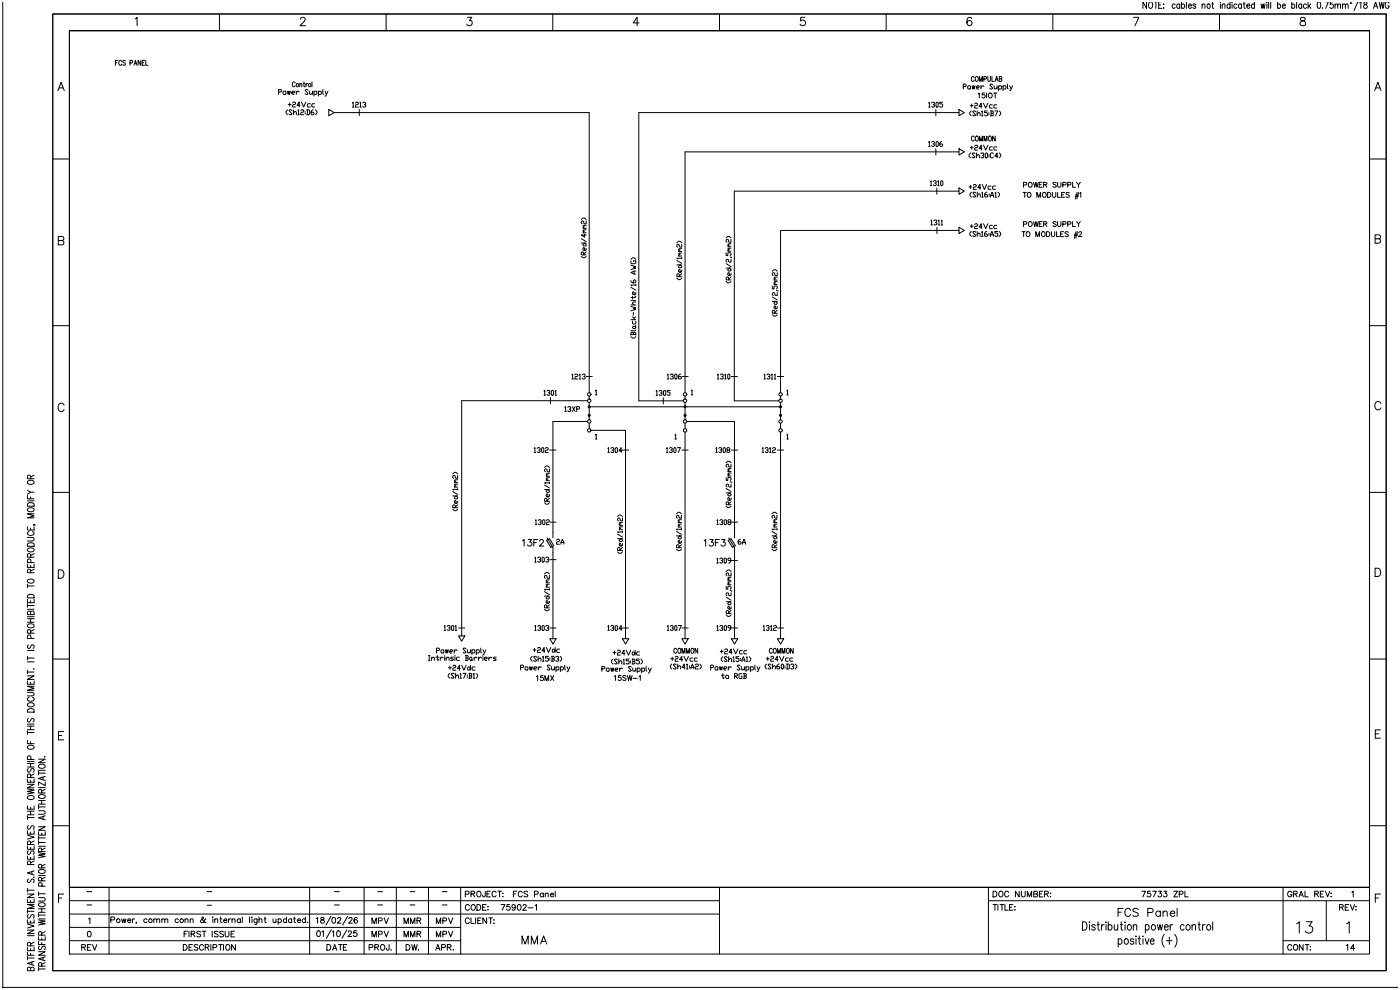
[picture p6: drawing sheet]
<svg xmlns="http://www.w3.org/2000/svg" width="420mm" height="297mm" viewBox="0 0 420 297" stroke-linecap="round" stroke-linejoin="round" font-family="sans-serif">
<!-- layer: 02 -->
<g fill="none" stroke="#000" stroke-width=".3">
<path d="M88.5 24.9a.43 .43 0 0 0-.5-.3 .43 .43 0 0 0-.3 .5v.4a.43 .43 0 0 0 .3 .5 .43 .43 0 0 0 .5-.3M89.9 25.3l.3-.2h.3v.9M89.9 25.1v.9M91 25.1h.4M91.2 24.6v1.2l.2 .2M91.8 25.1v.9M92.2 25.1l-.4 .4M93.6 24.6v1.4M98.6 32.8l1.6 1-1.6 .9zM100.2 33.8h76.5v83.9M287.6 32.8l1.6 1-1.6 .9zM287.6 33.8h-96v86.4h13.3"/>
<path d="M292.2 23.3a.43 .43 0 0 0-.6-.4 .43 .43 0 0 0-.3 .6v.4a.43 .43 0 0 0 .3 .5 .43 .43 0 0 0 .6-.3M292.7 23l.1-.1a.71 .71 0 0 1 .6 .8 .71 .71 0 0 1-.7 .6l-.2-.4zM293.7 24.4v-1.5l.5 1.5 .4-1.5v1.5M295.1 23.7l.7-.1v-.6l-.7-.1v1.5M296.3 22.9v1.1l.3 .4 .4-.2 .1-1.3M297.5 22.9v1.5h.7M298.5 24.4l.4-1.5 .5 1.5M298.6 23.9h.6M299.7 23.6l.7 .2 .1 .3-.3 .3h-.5v-1.5l.7 .2 .1 .3-.3 .2M287.6 44.6l1.6 1-1.6 .9zM287.6 56.4l1.6 .9-1.6 1zM287.6 57.3h-67.4v62.9h13.4"/>
<path d="M287.6 45.6h-82.1v72.1M292.2 41.2a.43 .43 0 0 0-.5-.4 .43 .43 0 0 0-.3 .6v.3a.43 .43 0 0 0 .3 .6 .43 .43 0 0 0 .5-.4M292.8 40.9l.1-.1a.71 .71 0 0 1 .6 .8 .71 .71 0 0 1-.7 .6l-.3-.5zM293.8 42.3v-1.5l.4 1.5 .5-1.5v1.5M295.1 42.3v-1.5l.5 1.5 .4-1.5v1.5M296.7 40.9l.1-.1a.71 .71 0 0 1 .6 .8 .71 .71 0 0 1-.7 .6l-.2-.5zM298.5 40.8v1.5l-.8-1.5v1.5M287.6 68.2l1.6 .9-1.6 1zM287.6 69.1h-53.5v48.6M176.2 120.2h-37.7v70.5M176.2 126.4h-10.4l.1 33.3M177.3 129.1h10.3v62.5"/>
<path d="M205.5 129.6v62M206 126.4h14.3v33.3M234.1 129.6v62M165.9 165.7v25.9M220.3 165.7v25.9M137.5 190.7h1.9l-.9 1.6zM164.9 191.6h1.9l-.9 1.6zM186.7 191.6h1.9l-1 1.6zM203 194.8a.43 .43 0 0 0-.6-.3 .43 .43 0 0 0-.3 .5v.4a.43 .43 0 0 0 .3 .5 .43 .43 0 0 0 .6-.3M203.5 194.5h.1a.71 .71 0 0 1 .6 .7 .71 .71 0 0 1-.7 .7l-.2-.5zM204.5 191.6h1.9l-.9 1.6zM204.5 195.9v-1.4l.5 1.4 .4-1.4v1.4"/>
<path d="M205.9 195.9v-1.4l.4 1.4 .5-1.4v1.4M207.4 194.5h.2a.71 .71 0 0 1 .6 .7 .71 .71 0 0 1-.8 .7l-.2-.5zM209.2 194.5v1.4l-.7-1.4v1.4M219.4 191.6h1.9l-1 1.6zM231.6 194.8a.43 .43 0 0 0-.5-.3 .43 .43 0 0 0-.3 .5v.4a.43 .43 0 0 0 .3 .5 .43 .43 0 0 0 .5-.3M232.2 194.5h.1a.71 .71 0 0 1 .6 .7 .71 .71 0 0 1-.7 .7l-.3-.5zM233.2 191.6h1.9l-1 1.6zM233.2 195.9v-1.4l.4 1.4 .5-1.4v1.4M234.5 195.9v-1.4l.5 1.4 .4-1.4v1.4M236.1 194.5h.1a.71 .71 0 0 1 .6 .7 .71 .71 0 0 1-.7 .7l-.2-.5zM237.9 194.5v1.4l-.8-1.4v1.4"/>
<circle cx="89.2" cy="25.5" r=".45"/>
<circle cx="92.9" cy="25.5" r=".45"/>
</g>
<!-- layer: _TEXTO -->
<g fill="none" stroke="#000" stroke-width=".3">
<path d="M34.6 18.8h.5M35.4 18.1h-.8v1.5M36.5 18.5a.43 .43 0 0 0-.6-.4 .43 .43 0 0 0-.3 .6v.3a.43 .43 0 0 0 .3 .6 .43 .43 0 0 0 .6-.4M37.6 18.3l-.3-.2-.5 .2 .1 .4 .7 .5-.3 .4-.5-.2M39 18.9l.7-.1v-.6l-.7-.1v1.5M40.2 19.6l.4-1.5 .5 1.5M40.4 19.1h.5M42.2 18.1v1.5l-.8-1.5v1.5M42.7 18.8h.4M43.4 18.1h-.7v1.5h.7M43.7 18.1v1.5h.7M83.6 27.6h.6l.2-.5-.2-.2h-.6v1.4"/>
<path d="M85.1 27.3h.4l.3 .3-.3 .7h-.4l-.2-.2zM86.2 27.3l.2 1 .3-1 .2 1 .2-1M86.2 32.9l-.4 .5v.5l.4 .5M86.4 31.4h.9M86.9 30.9v.9M87.5 27.8h.7l.2-.2-.2-.3h-.4l-.3 .3 .3 .7h.4M87.6 33.2l-.3-.3h-.4l-.2 .3 .9 1-.3 .2h-.4l-.2-.2M87.8 30.9l.2-.3h.4l.2 .3-.2 .5h-.4l-.2 .2v.5h.8M88 33.9l.7-.5 .2 .3v.7M88 32.9v1.5M88.9 27.3v1M89.3 33.2l.2-.3v1.5"/>
<path d="M89.3 34.4h.5M89.7 27.6l-.4-.3-.4 .5M90 31.6h-.9l.7-1v1.5M90.2 33.2l.2-.3h.5l.2 .3-.2 .5h-.5l-.2 .2v.5h.9M90.4 30.6l.7 1.5 .6-1.5M91.5 33.4v.3M91.5 33.9v.3M92 32.9h.6l.3 .3v1l-.3 .2h-.6M92.2 32.9v1.5M92.4 27.1l-.2-.2h-.5l-.2 .2 .9 1-.2 .2h-.5l-.2-.2M92.8 27.3v.8l.3 .2 .6-.5M93.1 31.1h-.7l-.2 .3 .2 .7h.7"/>
<path d="M93.7 27.3v1M94 32.9l-.7 .5v.8l.2 .2h.5l.2-.5-.2-.2h-.7M94.2 27.6l.2-.3h.4l.3 .3-.3 .7h-.6M94.2 27.3v1.5M94.4 31.1h-.7l-.2 .3 .2 .7h.7M94.6 32.9l.5 .5v.5l-.5 .5M95.5 27.6l.2-.3h.5l.2 .3-.2 .7h-.7M95.5 27.3v1.5M96.8 26.9v1.2l.2 .2M97.5 27.3l.4 1M98.4 27.3l-.7 1.5h-.2M288.9 26h.7l.2-.5-.2-.3h-.7v1.5"/>
<path d="M290.5 25.7h.4l.2 .3-.2 .7h-.4l-.3-.2zM291 31.7h.9M291.3 33.3l-.4 .5v.4l.4 .5M291.4 31.2v1M291.6 25.7l.2 1 .2-1 .2 1 .2-1M292.3 31.2l.2-.3h.5l.2 .3-.2 .5h-.5l-.2 .2v.5h.9M292.6 33.5l-.2-.2h-.4l-.3 .2 .9 1-.2 .2h-.4l-.3-.2M292.9 26.2h.7l.2-.2-.2-.3h-.5l-.2 .3v.5l.2 .2h.5M293.1 34.2l.6-.4 .3 .2v.7M293.1 33.3v1.4M293.4 28.2l.3-.3v1.5M294.2 25.7v1"/>
<path d="M294.4 33.5l.2-.2v1.4M294.4 34.7h.4M294.5 31.9h-.9l.7-1v1.5M295 30.9l.6 1.5 .7-1.5M295.1 26l-.4-.3-.5 .5M295.3 27.9h-.7v.6a.52 .52 0 0 1 .8 0 .52 .52 0 0 1-.1 .8 .52 .52 0 0 1-.8-.2M295.9 27.9v1.5M296.2 33.3h-.9v.5h.6l.3 .2v.5l-.3 .2h-.4l-.2-.2M296.6 28.1l.1-.1a.66 .66 0 0 1 .9 .7 .66 .66 0 0 1-1 .5zM296.6 33.8v.2M296.6 34.2v.3M297 33.3h.7l.2 .2-.2 .5"/>
<path d="M297.3 34h.4l.2 .5-.2 .2h-.7M297.3 33.3v1.4M297.6 31.4h-.6l-.3 .3 .3 .7h.6M297.8 25.5l-.3-.3h-.4l-.2 .3 .9 1-.3 .2h-.4l-.2-.2M298 27.9h1M298.2 25.7v.8l.2 .2 .7-.5M298.4 33.3h.9l-.7 1.4M298.5 27.9v1.5M298.9 31.4h-.6l-.2 .3 .2 .7h.6M299.1 25.7v1M299.5 26l.2-.3h.5l.2 .3-.2 .7h-.7M299.5 25.7v1.5"/>
<path d="M299.7 33.3l.4 .5v.4l-.4 .5M300.8 26l.3-.3h.4l.2 .3-.2 .7h-.7M300.8 25.7v1.5M302.2 25.2v1.3l.2 .2M302.8 25.7l.5 1M303.7 25.7l-.6 1.5h-.3M290.6 56.1h.9M291 44.3h.9M291.1 55.6v1M291.1 45.9l-.4 .5v.4l.4 .5M291.4 57.6l-.5 .5v.5l.5 .5M291.5 43.8v1"/>
<path d="M291.9 55.6l.3-.3h.4l.2 .3-.2 .5h-.4l-.3 .2v.5h.9M292.3 43.8l.3-.2h.4l.2 .2-.2 .5h-.4l-.3 .2v.5h.9M292.4 46.1l-.2-.2h-.4l-.3 .2 .9 1-.2 .2h-.4l-.3-.2M292.7 57.9l-.2-.3h-.5l-.2 .3 .9 1-.2 .2h-.5l-.2-.2M292.9 46.8l.6-.4 .3 .2v.7M292.9 45.9v1.4M293.1 58.6l.7-.5 .2 .3v.7M293.1 57.6v1.5M294.1 56.3h-.8l.6-1v1.5M294.2 46.1l.2-.2h.5l.2 .2v.3l-.5 .2M294.5 57.9l.2-.3v1.5M294.5 59.1h.4"/>
<path d="M294.5 44.5h-.8l.6-.9v1.4M294.6 55.3l.7 1.5 .6-1.5M294.9 46.6l.2 .2-.2 .5h-.5l-.2-.2M295 43.6l.7 1.4 .6-1.4M295.7 45.9l.5 .2v1l-.2 .2-.5-.2v-1zM296 57.6l-.7 .5v.8l.3 .2h.4l.2-.5-.2-.2h-.7M296.6 46.4v.2M296.6 46.8v.3M296.7 58.1v.3M296.7 58.6v.3M297.1 59.1l.4-1.5 .5 1.5M297.1 58.6h.9"/>
<path d="M297.2 55.8h-.6l-.2 .3 .2 .7h.6M297.6 44h-.6l-.2 .3 .2 .7h.6M298 46.1l-.3-.2h-.4l-.2 .2v1l.2 .2h.4l.3-.2M298.4 57.9l.3-.3v1.5M298.4 59.1h.5M298.6 55.8h-.7l-.2 .3 .2 .7h.7M299 44h-.7l-.2 .3 .2 .7h.7M299.3 46.8h-.9l.7-.9v1.4M299.3 57.6l.5 .5v.5l-.5 .5M299.7 45.9l.5 .5v.4l-.5 .5M306.8 57.7h1M307 55.5l.8-.1 .1-.6-.9-.1v1.5"/>
<path d="M307.3 57.7v1.5M308.2 57.9l.2-.1a.66 .66 0 0 1 .9 .7 .66 .66 0 0 1-1.1 .5zM308.6 54.9l.1-.1a.66 .66 0 0 1 .9 .7 .66 .66 0 0 1-1 .5zM310 54.7l.3 1.5 .4-1.5 .4 1.5 .3-1.5M311 59.2v-1.5l.5 1.5 .6-1.5v1.5M311.7 55.4h.5M312.6 54.7h-.9v1.5h.9M312.8 57.9l.1-.1a.66 .66 0 0 1 .9 .7 .66 .66 0 0 1-1 .5zM313 55.4l.9-.1v-.5l-.9-.1v1.5M313.5 55.4l.5 .8M314.2 57.7h.5a.79 .79 0 0 1 .5 .7 .79 .79 0 0 1-.5 .8h-.5zM315.7 57.7v1.1l.4 .4 .5-.2 .1-1.3"/>
<path d="M316.8 54.9l-.3-.2-.7 .2 .2 .4 .8 .4-.3 .5-.7-.2M317.2 54.7v1l.4 .5 .5-.2 .1-1.3M317.2 57.7v1.5h.9M318.4 58.4h.6M318.8 55.5l.8-.1 .1-.6-.9-.1v1.5M319.3 57.7h-.9v1.5h.9M320.2 55.5l.9-.1 .1-.6-1-.1v1.5M320.7 57.9l-.3-.2-.7 .2 .2 .4 .8 .3v.4l-.3 .2-.7-.2M321.7 54.7v1.5h.9M322.5 58.9h1M322.6 58.5h.9M322.9 54.7l.6 .7 .5-.7"/>
<path d="M323 57.7l-.4 2M323.5 55.4v.8M323.5 57.7l-.5 2M323.8 58l.4-.3v1.5M291 67.8h.9M291.3 69.4l-.4 .5v.5l.4 .5M291.4 67.4v.9M292.3 67.4l.3-.3h.4l.2 .3-.2 .4h-.4l-.3 .3v.5h.9M292.6 69.7l-.2-.3h-.4l-.2 .3 .8 1-.2 .2h-.4l-.2-.2M293.1 70.4l.6-.5 .3 .3v.7M293.1 69.4v1.5M294.4 69.7l.2-.3v1.5"/>
<path d="M294.4 70.9h.4M294.5 68.1h-.8l.6-1v1.5M295 67.1l.6 1.5 .7-1.5M296 69.4l-.7 .5v.8l.2 .2h.5l.2-.5-.2-.2h-.7M296.6 69.9v.3M296.6 70.4v.3M297.1 70.9l.4-1.5 .4 1.5M297.1 70.4h.8M297.6 67.6h-.6l-.2 .2 .2 .8h.6M299 67.6h-.7l-.2 .2 .2 .8h.7M299.3 69.4h-.9v.5h.6l.3 .3-.3 .7h-.4l-.2-.2M299.7 69.4l.5 .5v.5l-.5 .5"/>
<path d="M306.5 69.5h1M307 67.2h.8l.1-.6-.9-.1v1.4M307 69.5v1.5M308.1 69.6a.66 .66 0 0 1 .8 .7 .66 .66 0 0 1-1 .5l-.1-.7zM308.6 66.7l.1-.2a.66 .66 0 0 1 .9 .7 .66 .66 0 0 1-1 .5zM310 66.5l.3 1.4 .4-1.4 .4 1.4 .3-1.4M310.7 71v-1.5l.5 1.5 .6-1.5v1.5M311.7 67.2h.5M312.5 69.7l.1-.1a.66 .66 0 0 1 .9 .7 .66 .66 0 0 1-1 .5zM312.6 66.5h-.9v1.4h.9M313 67.2l.9-.1v-.5l-.9-.1v1.4M313.5 67.2l.5 .7"/>
<path d="M313.9 69.5h.5a.79 .79 0 0 1 .5 .7 .79 .79 0 0 1-.5 .8h-.5zM315.4 69.5v1l.4 .5 .5-.2v-1.3M316.8 66.7l-.3-.2-.7 .2 .2 .3 .8 .5-.3 .4-.7-.2M316.9 69.5v1.5h.8M317.2 66.5v1l.4 .4 .5-.2 .1-1.2M318.1 70.2h.6M318.8 67.2h.8l.1-.6-.9-.1v1.4M319 69.5h-.9v1.5h.9M320.2 67.2h.9l.1-.6-1-.1v1.4M320.4 69.7l-.3-.2-.7 .2 .2 .4 .8 .4-.3 .5-.7-.2M321.7 66.5v1.4h.9M322.2 70.7h1"/>
<path d="M322.2 70.3h1M322.7 69.5l-.5 2M322.9 66.5l.6 .7 .5-.7M323.2 69.5l-.5 2M323.5 67.2v.7M323.6 69.8l.3-.3 .5 .3-.9 1.2h1M178.6 117.2l.2-.2v1.4M178.6 118.4h.4M207.3 117.2l.3-.2v1.4M207.3 118.4h.5M236 117.2l.2-.2v1.4M236 118.4h.4"/>
<path d="M169.4 122.2l.2-.2v1.4M169.4 123.4h.5M170.3 122.2l.2-.2h.5l.2 .2-.2 .5h-.3M171 122.7l.2 .2-.2 .5h-.5l-.2-.2M171.6 122l.9 1.4M172.5 122l-.9 1.4M172.9 122.7h.7l.2-.5-.2-.2h-.7v1.4M178.6 130.4l.2-.2v1.5M178.6 131.7h.4M202.4 130.4l.2-.2v1.5M202.4 131.7h.5M236 130.4l.2-.2v1.5"/>
<path d="M236 131.7h.4M156.7 162.2l.5-.4v2M158.4 161.8h1l-.5 .8a.65 .65 0 0 1 .5 1 .65 .65 0 0 1-1.2-.2M160.1 162.8h.7M161.3 161.8h-1.2v2M161.9 162.3l.3-.5 .6 .1 .2 .3-.3 .7-.9 .9h1.3M166.9 162l.2-.3h.5l.2 .3-.2 .5h-.5l-.2 .2v.5h.9M168.2 163.2l.5-1.5 .4 1.5M168.2 162.7h.9M211.2 162.2l.5-.4v2M212.9 161.8h1l-.6 .8a.65 .65 0 0 1 .5 1 .65 .65 0 0 1-1.1-.2M214.6 162.8h.7"/>
<path d="M215.8 161.8h-1.2v2M216.4 161.8h1.1l-.6 .8a.65 .65 0 0 1 .5 1 .65 .65 0 0 1-1.2-.2M222 161.7l-.6 .5v.8l.2 .2h.4l.3-.5-.3-.2h-.6M222.7 163.2l.4-1.5 .5 1.5M222.7 162.7h.9M128.5 196.6h.4M128.5 198.1h.4M128.7 196.6v1.5M129.4 197.6l.7-.5 .2 .2v.8M129.4 197.1v1M130.7 197.1h.9M130.9 195.1h.7l.2-.5-.2-.2h-.7v1.5"/>
<path d="M131.2 196.6v1.2l.2 .3 .2-.3M132 197.1v1M132.5 194.9h.4l.2 .2-.2 .8h-.4l-.2-.3zM132.9 197.3l-.4-.2-.5 .5M133.4 196.6v.3M133.4 197.1v1M133.6 194.9l.2 1 .2-1 .3 1 .2-1M133.8 197.6l.7-.5 .2 .2v.8M133.8 197.1v1M134.9 195.4h.7l.2-.3-.2-.2h-.5l-.2 .2 .2 .8h.5M134.9 199.8v1M135.8 199.8l.2-.3h.5l.2 .3-.2 .5h-.5l-.2 .2v.5h.9"/>
<path d="M136 197.1h-.6l-.3 .2 .9 .5-.2 .3h-.7M136.2 194.9v1M136.5 196.6v.3M136.5 197.1v1M137.1 195.1l-.4-.2-.5 .5M137.8 197.1h-.7l-.2 .2 .2 .8h.7M138.5 199.5l.6 1.5 .7-1.5M139.6 196.6h.6l.2 .3-.2 .4M139.8 194.6l-.2-.2h-.5l-.2 .2 .9 1-.2 .3h-.5l-.2-.3M139.8 197.3h.4l.2 .5-.2 .3h-.6M139.8 196.6v1.5M140.2 194.9v.7l.2 .3 .7-.5"/>
<path d="M141.1 197.1l.4 .2-.2 .8-.4-.3zM141.1 194.9v1M141.1 199.5v1.5M141.5 195.1l.3-.2h.4l.2 .2-.2 .8h-.7M141.5 194.9v1.5M141.5 197.8l.3 .3M142.2 197.1v1M142.9 195.1l.2-.2h.4l.3 .2-.3 .8h-.6M142.9 194.9v1.5M143.1 197.3l-.5-.2-.4 .5M143.5 197.1v1M144.2 194.4v1.2l.2 .3"/>
<path d="M144.4 197.3l-.4-.2-.5 .5M144.9 194.9l.4 1M144.9 196.6v.3M144.9 197.1v1M145.3 197.6h.7l.2-.3-.2-.2h-.5l-.2 .2 .2 .8h.5M145.7 194.9l-.6 1.5h-.2M146.6 197.1v1M147.5 197.3l-.4-.2-.5 .5M148.8 197.1h-.6l-.2 .2 .2 .3h.4l.2 .2-.2 .3h-.6M157.7 200h.4l.3 .2-.3 .8h-.4l-.2-.3zM158.8 200l.2 1 .2-1 .3 1 .2-1M159.6 196.9l-.4 .4v.5l.4 .5"/>
<path d="M159.9 194.9h.9M160.3 194.5v.9M160.9 197.1l-.2-.2h-.4l-.2 .2 .8 1-.2 .2h-.4l-.2-.2M161.2 194.5l.2-.3h.5l.2 .3-.2 .4h-.5l-.2 .3v.5h.9M161.4 197.8l.6-.5 .3 .3v.7M161.4 196.9v1.4M161.5 200v1M162.7 197.1l.2-.2v1.4M162.7 198.3h.5M163.4 195.2h-.9l.7-1v1.5M163.9 194.2l.6 1.5 .7-1.5M164.5 196.9h-.9v.4h.7l.2 .3-.2 .7h-.5l-.2-.2"/>
<path d="M164.9 197.3v.3M164.9 197.8v.3M165 199.7l-.2-.2h-.5l-.2 .2 .9 1-.2 .3h-.5l-.2-.3M165.4 196.9h.6l.2 .2-.2 .5M165.4 200v.7l.3 .3 .6-.5M165.6 197.6h.4l.2 .5-.2 .2h-.6M165.6 196.9v1.4M165.9 194.7l.6 .5-.4 .5-.5-.3zM166.3 200v1M166.5 194.2v1.5M166.7 197.1l.2-.2h.5l.2 .2v.2l-.5 .3M166.8 200v1.5"/>
<path d="M167.4 197.6l.2 .2-.2 .5h-.5l-.2-.2M167.8 194.7h-.6l-.2 .2 .2 .8h.6M168 196.9l.5 .4v.5l-.5 .5M168.1 200v1.5M169.4 199.5v1.2l.2 .3M170.1 200l.4 1M171 200l-.7 1.5h-.2M183.8 197.7l-.4 .5v.5l.4 .4M183.9 195.8h.8M184.3 195.3v1M185.2 197.9l-.3-.2h-.4l-.2 .2 .9 1-.3 .2h-.4l-.2-.2M185.2 195.3l.2-.3h.4l.3 .3-.3 .5h-.4l-.2 .2v.5h.9"/>
<path d="M185.6 198.7l.7-.5 .2 .2v.7M185.6 197.7v1.4M186.9 197.9l.2-.2v1.4M186.9 199.1h.5M187.4 196h-.9l.7-1v1.5M187.8 195l.7 1.5 .7-1.5M188.7 197.7h-.9v.5h.7l.2 .2-.2 .7h-.5l-.2-.2M189.1 198.2v.2M189.1 198.7v.2M189.6 197.7h.6l.3 .2-.3 .5M189.8 198.4h.4l.3 .5-.3 .2h-.6M189.8 197.7v1.4"/>
<path d="M189.8 195.5l.7 .5-.5 .5-.4-.2zM190.5 195v1.5M191.8 197.7h-.9v.5h.7l.2 .2v.5l-.2 .2h-.5l-.2-.2M191.8 195.5h-.6l-.3 .3 .3 .7h.6M192.2 197.7l.5 .5v.5l-.5 .4M193.8 199.9v1.2l.2 .2M201.2 197.6h.9M201.5 199.2l-.5 .5v.5l.5 .4M201.6 197.1v1M202.5 197.1l.2-.2h.5l.2 .2-.2 .5h-.5l-.2 .2v.5h.9M202.8 199.4l-.2-.2h-.4l-.3 .2 .9 1-.2 .2h-.4l-.3-.2M203.3 199.2v1.4"/>
<path d="M204.7 197.8h-.9l.7-.9v1.4M205.2 196.9l.6 1.4 .7-1.4M205.9 199.4l.2-.2v1.4M206.8 199.7v.2M207.8 197.3h-.7l-.2 .3 .2 .7h.7M208.6 199.4l.2-.2h.4l.2 .2-.2 .5h-.4l-.2 .3v.4h.8M209.1 197.3h-.6l-.2 .3 .2 .7h.6M209.9 199.2l.4 .5v.5l-.4 .4M214.7 200h.4l.3 .2-.3 .8h-.4l-.2-.3zM215.8 200l.2 1 .2-1 .3 1 .2-1M216 195.4h.9M216.5 194.9v1"/>
<path d="M216.8 197l-.5 .5v.5l.5 .4M217.3 194.9l.3-.2h.4l.2 .2-.2 .5h-.4l-.3 .2v.5h.9M218.1 197.2l-.2-.2h-.5l-.2 .2 .9 1-.2 .2h-.5l-.2-.2M218.4 200v1M218.5 198l.7-.5 .2 .2v.7M218.5 197v1.4M219.6 195.6h-.9l.6-.9v1.4M219.9 197.2l.2-.2v1.4M219.9 198.4h.4M220 194.7l.7 1.4 .6-1.4M221.6 197h-.9v.5h.7l.2 .2-.2 .7h-.4l-.3-.2M222 199.7l-.2-.2h-.5l-.2 .2 .9 1-.2 .3h-.5l-.2-.3"/>
<path d="M222.1 197.5v.2M222.1 198v.2M222.4 200v.7l.2 .3 .7-.5M222.5 198.4l.5-1.4 .4 1.4M222.5 198h.9M222.6 195.1h-.6l-.2 .3 .2 .7h.6M223.3 200v1M223.7 200v1.4M223.8 197.2l.3-.2v1.4M223.8 198.4h.5M224 195.1h-.7l-.2 .3 .2 .7h.7M224.7 197l.5 .5v.5l-.5 .4"/>
<path d="M225.1 200v1.4M226.4 199.5v1.2l.2 .3M227.1 200l.4 1M227.9 200l-.6 1.4h-.2M229.8 197.6h.9M229.9 199.2l-.4 .5v.5l.4 .4M230.3 197.1v1M231.2 197.1l.2-.2h.4l.2 .2-.2 .5h-.4l-.2 .2v.5h.8M231.2 199.4l-.2-.2h-.4l-.2 .2 .8 1-.2 .2h-.4l-.2-.2M231.7 199.2v1.4M233.4 197.8h-.9l.6-.9v1.4M233.7 199.2l-.7 .5v.7l.2 .2h.5l.2-.4-.2-.3h-.7"/>
<path d="M233.8 196.9l.7 1.4 .6-1.4M234.6 199.2l.4 .2v1l-.2 .2-.5-.2v-1zM235.4 199.7v.2M235.9 199.2h.6l.3 .2v1l-.3 .2h-.6M236.1 199.2v1.4M236.5 197.3h-.7l-.2 .3 .2 .7h.7M237.2 199.4l.2-.2h.5l.2 .2v.3l-.5 .2M237.8 197.3h-.7l-.2 .3 .2 .7h.7M237.9 199.9l.2 .3-.2 .4h-.5l-.2-.2M238.5 199.2l.5 .5v.5l-.5 .4M134.5 200.3h.9M134.9 202l-.5 .5v.4l.5 .5"/>
<path d="M136.2 202.2l-.2-.2h-.5l-.2 .2 .9 1-.2 .2h-.5l-.2-.2M136.6 202.9l.7-.4 .2 .2v.7M136.6 202v1.4M138 202.2l.2-.2v1.4M138 203.4h.4M138 200.5h-.8l.6-1v1.5M138.9 202h.8l-.6 1.4M140.2 202.5v.2M140.2 202.9v.3M140.5 200l.6 .5-.4 .5-.5-.2zM140.6 202h.7l.2 .2-.2 .5M140.8 202.7h.5l.2 .5-.2 .2h-.7"/>
<path d="M140.8 202v1.4M141.9 202.2l.3-.2v1.4M141.9 203.4h.5M142.5 200h-.7l-.2 .3 .2 .7h.7M142.8 202l.5 .5v.4l-.5 .5M156.1 200.2h.7l.2-.5-.2-.2h-.7v1.5M160.1 200.5h.7l.2-.3-.2-.2h-.5l-.2 .2v.5l.2 .3h.5M160.9 202.9l.4-.3v1.5M162.3 200.2l-.4-.2-.4 .5M162.9 202.6h-.7l-.1 .7a.52 .52 0 0 1 .8 0 .52 .52 0 0 1-.1 .7 .52 .52 0 0 1-.8-.2M163.4 204.1v-1.5l.6 1.5 .6-1.5v1.5M165.1 202.6l1 1.5"/>
<path d="M166.1 202.6l-1 1.5M166.8 200.2l.2-.2h.4l.2 .2-.2 .8h-.6M168.1 200.2l.2-.2h.4l.3 .2-.3 .8h-.6M180.5 200.6h.7l.2-.5-.2-.2h-.7v1.4M182.1 200.4h.4l.2 .2-.2 .7h-.4l-.3-.2zM183.2 200.4l.2 .9 .2-.9 .2 .9 .3-.9M184.3 202.9l.3-.3v1.5M184.5 200.9h.7l.2-.3-.2-.2h-.5l-.2 .2v.5l.2 .2h.5M185.8 200.4v.9M186.2 202.6h-.7l-.1 .6a.52 .52 0 0 1 .8 0 .52 .52 0 0 1-.1 .8 .52 .52 0 0 1-.7-.2M186.7 200.6l-.4-.2-.5 .5M187.8 202.8l-.4-.2-.6 .2 .1 .4 .9 .5-.4 .4-.6-.2"/>
<path d="M188.2 202.6l.3 1.5 .4-1.5 .3 1.5 .4-1.5M189.4 200.1l-.3-.2h-.4l-.2 .2 .9 1-.3 .2h-.4l-.2-.2M189.8 200.4v.7l.2 .2 .7-.4M189.9 203.5h1.2M190.7 200.4v.9M191.1 200.6l.2-.2h.5l.2 .2-.2 .7h-.7M191.1 200.4v1.4M191.7 202.9l.3-.3v1.5M192.5 200.6l.2-.2h.4l.2 .2-.2 .7h-.6M192.5 200.4v1.4M194.4 200.4l.5 .9M195.3 200.4l-.6 1.4h-.3"/>
<path d="M203.3 200.2l.6-.5 .2 .2v.7M205.5 200.2h-.9l.6-1v1.4M205.9 200.6h.4M206.8 200.2v.2M207.2 200.6l.5-1.4 .4 1.4M207.2 200.2h.9M213.1 200.2h.7l.2-.5-.2-.2h-.7v1.5M216.3 202.5h.9M216.8 202v1.3l.2 .2 .2-.2M217.1 200.5h.7l.2-.3-.2-.2h-.5l-.2 .2 .2 .8h.5M217.9 202.5h.4l.3 .3-.3 .7h-.4l-.2-.2zM219.3 200.2l-.4-.2-.5 .5"/>
<path d="M220.3 202.8h.7l.2-.5-.2-.3h-.7v1.5M220.5 202.8l.7 .7M222.5 202h-.6l-.3 .3v1l.3 .2h.6v-.7h-.2M223 202h.6l.3 .3-.3 .5M223.2 202.8h.4l.3 .5-.3 .2h-.6M223.2 202v1.5M223.7 200.2l.3-.2h.4l.2 .2-.2 .8h-.7M225.1 200.2l.2-.2h.4l.3 .2-.3 .8h-.6M231.7 200.2l.6-.5 .3 .2v.7M235.4 200.2v.2"/>
</g>
<!-- layer: 01 -->
<g fill="none" stroke="#050505" stroke-width=".3">
<path d="M105.7 30.9l.2-.2v1.4M105.7 32.1h.5M106.6 30.9l.2-.2h.5l.2 .2-.2 .5h-.5l-.2 .2v.5h.9M107.8 32.8v1.9M107.9 30.9l.2-.2v1.4M107.9 32.1h.5M108.8 30.9l.2-.2h.5l.2 .4-.5 .3M109.5 31.4l.2 .2-.2 .5h-.5l-.2-.2M278.5 30.9l.3-.2v1.4M278.5 32.1h.5M279.4 30.9l.2-.2h.5l.2 .2v.2l-.4 .3M280.1 31.4l.2 .2-.2 .5h-.5l-.2-.2"/>
<path d="M280.7 32.8v1.9M281 30.7l.4 .2v1l-.2 .2-.5-.2v-1zM282.7 30.7h-.9v.4h.7l.2 .3-.2 .7h-.4l-.3-.2M278.5 42.7l.3-.3v1.5M278.5 43.9h.5M279 54.5l.3-.3v1.5M279 55.7h.5M279.4 42.7l.2-.3h.5l.2 .3v.2l-.4 .3M279.9 54.5l.2-.3h.5l.2 .5-.4 .2M280.1 43.2l.2 .2-.2 .5h-.5l-.2-.2M280.6 54.9l.2 .3-.2 .5h-.5l-.2-.3M280.7 44.6v1.9"/>
<path d="M281 42.4l.4 .3v1l-.2 .2-.5-.2v-1zM281 56.4v1.9M281.2 54.5l.3-.3v1.5M281.2 55.7h.5M282.3 54.2l.5 .3v.9l-.2 .3-.5-.3v-.9zM282.5 42.4l-.7 .5v.8l.3 .2h.4l.2-.5-.2-.2h-.7M174.3 76.9l.5 .4h.5l.5-.4M174.3 65.8l.5-.4h.5l.5 .4M174.3 72.9h1.5M174.3 71.6l1.5 .9M174.8 73.3l.5-.4 .5 .7-.7 .2zM174.8 69.8h1"/>
<path d="M174.8 68.5h1M175.1 76.4v-.6l-.5-.2-.3 .2v.6h1.5M175.3 70.3v.8l-1-.6h1.5M175.3 69.4l-.5 .2 .3 .2M175.3 68l-.5 .3 .3 .2M175.8 74.5v.4l-.2 .2-.8-.2v-.4l.3-.3 .2 .3v.6M175.8 68.9h-.7l-.3 .2 .3 .3M175.8 67.6h-.7l-.3 .2 .3 .2M175.8 66.3v.9h-.5l-.5-.9-.5 .2v.4l.3 .3M175.8 75.6l-.7 .6M189.2 79.5l1.5 .5-.7 .2 .7 .2-1.5 .5M189.2 78.2v.7l.3 .2h.9l.3-.2v-.7h-.7v.2"/>
<path d="M189.2 77.8l.5-.5h.5l.5 .5M203 72.8l.5-.4h.5l.5 .4M203 79.4h1.5M203 78.1l1.5 .9M203.5 79.9l.5-.5 .5 .7-.8 .2zM203.5 76.8h1M203.5 75.5h1M204 76.3l-.5 .3 .2 .2M204 75l-.5 .2 .2 .3M204.5 77.5h-1.5l.3 .2M204.5 75.9h-.8l-.2 .2 .2 .2M204.5 74.6h-.8l-.2 .2 .2 .2"/>
<path d="M204.5 73.3v.8l-.8-.2v-.4l-.2-.2-.5 .2v.4l.3 .2M204.5 77.2v.5M217.8 75.8v.9h.5v-.7l.2-.2 .8 .2v.4l-.3 .3M217.8 71.4l.5-.5h.5l.5 .5M217.8 79.1l1.5 .9M218.3 75.3h1M218.3 74h1M218.8 74.9l-.5 .2 .2 .2M218.8 73.6l-.5 .2 .2 .2M219 77.1l.5 .2M219.3 77.8v.8l-.8-.2v-.4l-.2-.2-.5 .2v.4l.2 .2M219.3 74.4h-.8l-.2 .3 .2 .2"/>
<path d="M219.3 73.1h-.8l-.2 .2 .2 .3M219.3 71.8v.9l-.8-.2v-.5l-.2-.2-.5 .2v.5l.2 .2M279.2 66.2l.2-.2v1.5M279.2 67.5h.4M280.1 66.2l.2-.2h.4l.3 .5-.5 .2M280.7 66.7l.3 .3-.3 .5h-.4l-.2-.3M281 68.2v1.8M281.4 66.2l.2-.2v1.5M281.4 67.5h.5M282.3 66.2l.2-.2v1.5M282.3 67.5h.4M189.2 91.9l1.5 .5-.7 .2 .7 .2-1.5 .4"/>
<path d="M189.2 84.2l.5 .6h.7l.3-.2v-.4l-.3-.2-.4 .2v.6M189.2 95.9h1.5M189.2 91.5h1.5M189.2 90.1h.3M189.2 86.2l1.5 .8M189.7 98.1l.7-.2 .3 .4-.7 .2zM189.7 96.3v.7l.3 .2 .7-.2v-.7M189.7 95l.5 .4v.5M189.7 90.1h1M189.7 88.8v.9M190 99.9l-.5-.3-.3 .3v.6M190 93.7v.9"/>
<path d="M190.2 81.3v.9M190.4 88.8l.3 .2-.3 .3h-1.2M190.7 99l-.3 .2h-1.2M190.7 90.6h-.7l-.3 .2 .5 .7M190.7 87.7v.5l-.3 .2h-.4l-.3-.2v-.5l.3-.2 .2 .2v.7M190.7 85.5h-1.5l.3 .2M190.7 81.3l-1.5 .4 1.5 .5M190.7 97.7l-.3 .2M190.7 95l-.5 .4M190.7 85.3v.4M203 83.4l.5 .5h.5l.5-.5M203.7 83v-.7l-.4-.2-.3 .2v.7h1.5"/>
<path d="M204.5 81v.4l-.3 .3h-.5l-.2-.3v-.4l.2-.2 .3 .2v.7M204.5 82.1l-.8 .7M217.8 84.4l.5 .4h.5l.5-.4M217.8 80.4h1.5M218.3 80.9l.5-.5 .5 .7-.8 .2zM218.5 83.9v-.6l-.5-.2-.2 .2v.6h1.5M219.3 82v.4l-.3 .2h-.5l-.2-.2v-.4l.2-.3 .3 .3v.6M219.3 83.1l-.8 .6M231.7 94.4l.4 .4h.5l.5-.4M231.7 85.8v.9h.4v-.7l.3-.2h.5l.2 .2v.4l-.2 .3M231.7 81.3l.4-.4h.5l.5 .4M231.7 90.4h1.4"/>
<path d="M231.7 89.1l1.4 .9M232.1 90.8l.5-.4 .5 .7-.7 .2zM232.1 85.3h1M232.1 84h1M232.4 93.9v-.6l-.5-.2-.2 .2v.6h1.4M232.6 84.9l-.5 .2 .3 .2M232.6 83.6l-.5 .2 .3 .2M232.9 87.1l.5 .2M233.1 92v.4l-.2 .2-.8-.2v-.4l.3-.3 .2 .3v.6M233.1 87.8v.8l-.7-.2v-.4l-.3-.2-.4 .2v.4l.2 .2M233.1 84.4h-.7l-.3 .3 .3 .2M233.1 83.1h-.7l-.3 .2 .3 .3"/>
<path d="M233.1 81.8v.9h-.5l-.5-.9-.4 .2v.5l.2 .2M233.1 93.1l-.7 .6M163.2 117.3l.2-.2v1.4M163.2 118.5h.4M164 117.3l.3-.2h.4l.2 .5-.4 .2M164.7 117.8l.2 .3-.2 .4h-.4l-.3-.2M165.1 119.3v1.8M165.6 117.1l.4 .2v1l-.2 .2-.4-.2v-1zM166.5 117.3l.2-.2v1.4M166.5 118.5h.4M171.5 112.4l.3-.2v1.5M171.5 113.7h.5"/>
<path d="M172.4 112.4l.2-.2h.5l.2 .2-.2 .5h-.5l-.2 .3v.5h.9M173.7 112.4l.3-.2v1.5M173.7 113.7h.5M174.6 112.4l.2-.2h.5l.2 .5-.4 .2M175.3 112.9l.2 .3-.2 .5h-.5l-.2-.3M175.8 112.9h1.9M189.2 101l.5 .4h.5l.5-.4M189.2 100.3h1.5M190 100.3v-.4l.4-.3 .3 .3v.6M196.8 117.4l.2-.3v1.5M196.8 118.6h.4M197.7 117.4l.2-.3h.4l.3 .5-.5 .2"/>
<path d="M198.3 117.8l.3 .3-.3 .5h-.4l-.2-.3M198.9 119.3v1.9M199.2 117.1l.5 .3v.9l-.3 .3-.4-.3v-.9zM200.2 112.4l.2-.2v1.5M200.2 113.7h.4M201 117.1h-.9v.5h.7l.2 .2-.2 .8h-.5l-.2-.3M201.1 112.4l.2-.2h.4l.2 .5-.4 .2M201.7 112.9l.2 .3-.2 .5h-.4l-.2-.3M202.6 112.2l.4 .2v1l-.2 .3-.4-.3v-1zM204.1 112.2l-.6 .5v.7l.2 .3h.4l.3-.5-.3-.3h-.6M204.5 112.9h1.9M215.2 112.4l.2-.2v1.5"/>
<path d="M215.2 113.7h.4M216 112.4l.3-.2h.4l.2 .5-.4 .2M216.7 112.9l.2 .3-.2 .5h-.4l-.3-.3M217.4 112.4l.2-.2v1.5M217.4 113.7h.4M218.5 112.2l.4 .2v1l-.2 .3-.4-.3v-1zM219.3 112.9h1.9M229.1 112.4l.3-.2v1.5M229.1 113.7h.5M230 112.4l.3-.2h.4l.2 .5-.4 .2M230.7 112.9l.2 .3-.2 .5h-.4l-.3-.3M231.4 112.4l.2-.2v1.5"/>
<path d="M231.4 113.7h.4M232.2 112.4l.3-.2v1.5M232.2 113.7h.5M233.2 112.9h1.8M160.2 134.5l.3-.2v1.4M160.2 135.7h.5M161.1 134.5l.2-.2h.5l.2 .4-.4 .3M161.8 135l.2 .2-.2 .5h-.5l-.2-.2M162.7 134.3l.4 .2v1l-.2 .2-.5-.2v-1zM163.5 134.5l.3-.2h.4l.2 .2-.2 .5h-.4l-.3 .2v.5h.9M164.9 135h1.9M182.3 134.5l.2-.2v1.4"/>
<path d="M182.3 135.7h.5M183.2 134.5l.2-.2h.5l.2 .4-.5 .3M183.9 135l.2 .2-.2 .5h-.5l-.2-.2M184.7 134.3l.5 .2v1l-.2 .2-.5-.2v-1zM186.5 135.2h-.9l.7-.9v1.4M186.7 135h1.8M199.9 134.5l.2-.2v1.4M199.9 135.7h.4M200.8 134.5l.2-.2h.4l.2 .4-.4 .3M201.4 135l.2 .2-.2 .5h-.4l-.2-.2M202.3 134.3l.5 .2v1l-.3 .2-.4-.2v-1zM203.2 134.3h.9l-.7 1.4"/>
<path d="M204.6 135h1.8M214.7 134.5l.2-.2v1.4M214.7 135.7h.4M215.6 134.5l.2-.2h.4l.3 .4-.5 .3M216.2 135l.3 .2-.3 .5h-.4l-.2-.2M217.1 134.3l.5 .2v1l-.3 .2-.4-.2v-1zM217.8 138.8l.5-.5h.5l.5 .5M218.2 135l-.2-.3 .2-.4h.5l.2 .2-.2 .5h-.5l-.2 .2 .2 .5h.5l.2-.2-.2-.5M219.3 139.2v.9h-.5l-.5-.9-.5 .2v.5l.2 .2M219.4 135h1.8M228.6 134.5l.2-.2v1.4M228.6 135.7h.5"/>
<path d="M229.5 134.5l.2-.2h.5l.2 .2-.2 .5h-.3M230.2 135l.2 .2-.2 .5h-.5l-.2-.2M230.8 134.5l.2-.2v1.4M230.8 135.7h.5M231.7 134.5l.2-.2h.5l.2 .2-.2 .5h-.5l-.2 .2v.5h.9M233.2 135h1.8M135.8 152.7l.5 .5h.5l.5-.5M135.8 142.1l.5-.4h.5l.5 .4M135.8 148.8h1.5M135.8 147.4l1.5 .9M136.3 149.2l.5-.4 .5 .6-.8 .2zM136.3 146.1h1"/>
<path d="M136.3 144.8h1M136.5 152.3v-.7l-.5-.2-.2 .2v.7h1.5M136.8 145.7l-.5 .2 .2 .2M136.8 144.3l-.5 .3 .2 .2M137.3 150.3v.4l-.3 .3h-.5l-.2-.3v-.4l.2-.2 .3 .2v.7M137.3 146.8h-1.5l.2 .2M137.3 145.2h-.8l-.2 .2 .2 .3M137.3 143.9h-.8l-.2 .2 .2 .2M137.3 142.6v.9l-.8-.3v-.4l-.2-.2-.5 .2v.4l.2 .3M137.3 151.4l-.8 .7M137.3 146.5v.5M160.5 156.1l.3-.2v1.5"/>
<path d="M160.5 157.4h.5M161.4 156.1l.3-.2h.4l.2 .2v.3l-.4 .2M162.1 156.6l.2 .3-.2 .5h-.4l-.3-.3M163 155.9l.4 .2v1l-.2 .3-.4-.3v-1zM163.3 150.8l.5 .4h.5l.5-.4M163.3 140.2l.5-.5h.5l.5 .5M163.3 146.8h1.5M163.3 145.5l1.5 .9M163.8 147.3l.5-.5 .5 .7-.7 .2zM163.8 144.2h1M163.8 142.8h1M163.9 156.1l.2-.2h.4l.2 .2-.2 .5h-.4l-.2 .3v.5h.8"/>
<path d="M164.1 150.3v-.6l-.5-.2-.3 .2v.6h1.5M164.3 143.7l-.5 .2 .3 .3M164.3 142.4l-.5 .2 .3 .2M164.8 148.4v.4l-.2 .2h-.5l-.3-.2v-.4l.3-.3 .2 .3v.6M164.8 144.8h-1.5l.3 .2M164.8 143.3h-.7l-.3 .2 .3 .2M164.8 142h-.7l-.3 .2 .3 .2M164.8 140.6v.9l-.7-.2v-.5l-.3-.2-.5 .2v.5l.3 .2M164.8 149.5l-.7 .6M164.8 144.6v.4M164.9 156.6h1.9M185.2 154.9l.5-.4h.5l.5 .4"/>
<path d="M185.7 158.9h1M185.7 157.6h1M186.2 158.4l-.5 .3 .3 .2M186.2 157.1l-.5 .2 .3 .3M186.7 159.6h-1.5l.3 .2M186.7 158h-.7l-.3 .2 .3 .2M186.7 156.7h-.7l-.3 .2 .3 .2M186.7 155.4v.8h-.5l-.5-.8-.5 .2v.4l.3 .2M186.7 159.3v.5M202.9 154.1l.5-.4h.5l.5 .4M202.9 159.4l1.5 .9M203.4 158.1h1"/>
<path d="M203.4 156.7h1M203.9 157.6l-.5 .3 .2 .2M203.9 156.3l-.5 .2 .2 .2M204.4 158.7h-1.5l.3 .3M204.4 157.2h-.8l-.2 .2 .2 .2M204.4 155.9h-.8l-.2 .2 .2 .2M204.4 154.5v.9l-.8-.2v-.4l-.2-.3-.5 .3v.4l.3 .2M204.4 158.5v.5M215 156.1l.2-.2v1.5M215 157.4h.4M215.9 156.1l.2-.2h.5l.2 .2-.2 .5h-.3M216.6 156.6l.2 .3-.2 .5h-.5l-.2-.3"/>
<path d="M217.4 155.9l.5 .2v1l-.2 .3-.5-.3v-1zM217.8 151.8l.5 .5h.5l.5-.5M217.8 143.2v.9h.5v-.7l.2-.2 .8 .2v.5l-.3 .2M217.8 147.8h1.5M217.8 146.5l1.5 .9M218.3 148.3l.5-.5 .5 .7-.8 .2zM218.3 142.8h1M218.3 141.4h1M218.5 151.4v-.7l-.5-.2-.2 .2v.7h1.5M218.5 156.6l-.2-.2 .2-.5h.5l.2 .2-.2 .5h-.5l-.2 .3 .2 .5h.5l.2-.3-.2-.5M218.8 142.3l-.5 .2 .2 .3M218.8 141l-.5 .2 .2 .2"/>
<path d="M219 144.5l.5 .2M219.3 149.4v.4l-.3 .2-.7-.2v-.4l.2-.2 .3 .2v.6M219.3 145.2v.9h-.5l-.5-.9-.5 .2v.5l.2 .2M219.3 141.9h-.8l-.2 .2 .2 .2M219.3 140.5h-.8l-.2 .3 .2 .2M219.3 150.5l-.8 .7M219.4 156.6h1.8M231.6 154.1l.4-.4h.5l.5 .4M231.6 159.4l1.4 .9M232 158.1h1M232 156.7h1M232.5 157.6l-.5 .3 .3 .2"/>
<path d="M232.5 156.3l-.5 .2 .3 .2M233 158.7h-1.4l.2 .3M233 157.2h-.7l-.3 .2 .3 .2M233 155.9h-.7l-.3 .2 .3 .2M233 154.5v.9h-.5l-.5-.9-.4 .3v.4l.2 .2M233 158.5v.5M160.4 167.4l.2-.3v1.5M160.4 168.6h.4M161.3 167.4l.2-.3h.4l.2 .5-.4 .3M161.9 167.9l.2 .2-.2 .5h-.4l-.2-.3M162.8 167.1l.5 .3v.9l-.3 .3-.4-.3v-.9zM163.3 172.1l.5-.4h.5l.5 .4"/>
<path d="M163.3 178.8h1.5M163.3 177.4l1.5 .9M163.7 167.4l.2-.3h.5l.2 .3-.2 .5h-.3M163.8 179.2l.5-.4 .5 .6-.8 .3zM163.8 176.1h1M163.8 174.8h1M164.3 175.7l-.5 .2 .2 .2M164.3 174.4l-.5 .2 .2 .2M164.4 167.9l.2 .2-.2 .5h-.5l-.2-.3M164.8 176.8h-1.5l.3 .2M164.8 175.2h-.8l-.2 .3 .2 .2M164.8 173.9h-.8l-.2 .2 .2 .3"/>
<path d="M164.8 172.6v.9h-.5l-.5-.9-.5 .2v.4l.3 .3M164.8 176.6v.4M164.9 167.9h1.9M185.2 165.5l.5 .5h.5l.5-.5M185.2 161.5h1.5M185.2 160.2l1.5 .9M185.7 162l.5-.5 .5 .7-.7 .2zM186 165.1v-.7l-.5-.2-.3 .2v.7h1.5M186.7 163.1v.4l-.2 .3h-.5l-.3-.3v-.4l.3-.2 .2 .2v.7M186.7 164.2l-.7 .7M202.9 164.7l.5 .4h.5l.5-.4M202.9 160.7h1.5"/>
<path d="M203.4 161.2l.5-.5 .5 .7-.8 .2zM203.6 164.3v-.7l-.4-.2-.3 .2v.7h1.5M204.4 162.3v.4l-.3 .2h-.5l-.2-.2v-.4l.2-.3 .3 .3v.6M204.4 163.4l-.8 .6M215 167.6l.2-.2v1.5M215 168.9h.4M215.9 167.6l.2-.2h.5l.2 .2-.2 .5h-.3M216.6 168.1l.2 .3-.2 .5h-.5l-.2-.3M217.4 167.4l.5 .2v1l-.2 .3-.5-.3v-1zM217.8 175.8v.9h.5v-.7l.2-.2 .8 .2v.5l-.3 .2M217.8 171.4l.5-.4h.5l.5 .4M217.8 179.1l1.5 .9"/>
<path d="M218.3 175.4h1M218.3 174h1M218.8 174.9l-.5 .3 .2 .2M218.8 173.6l-.5 .2 .2 .2M219 177.1l.5 .3M219.2 168.1h-.7l-.2-.2 .2-.5h.5l.2 .2v.8l-.7 .5M219.3 177.8v.9h-.5l-.5-.9-.5 .2v.5l.2 .2M219.3 174.5h-.8l-.2 .2 .2 .2M219.3 173.2h-.8l-.2 .2 .2 .2M219.3 171.8v.9h-.5l-.5-.9-.5 .3v.4l.2 .2M219.4 168.1h1.8M231.6 164.7l.4 .4h.5l.5-.4"/>
<path d="M231.6 160.7h1.4M232 161.2l.5-.5 .5 .7-.7 .2zM232.3 164.3v-.7l-.5-.2-.2 .2v.7h1.4M233 162.3v.4l-.2 .2h-.5l-.3-.2v-.4l.3-.3 .2 .3v.6M233 163.4l-.7 .6M133.2 187.9l.2-.3v1.5M133.2 189.1h.5M134.1 187.9l.2-.3h.5l.2 .5-.4 .2M134.8 188.3l.2 .3-.2 .5h-.5l-.2-.3M135.7 187.6l.4 .3v.9l-.2 .3-.5-.3v-.9zM136.5 187.9l.3-.3v1.5M136.5 189.1h.5"/>
<path d="M137.5 188.3h1.9M160.4 187.9l.2-.3v1.5M160.4 189.1h.4M161.3 187.9l.2-.3h.4l.2 .5-.4 .2M161.9 188.3l.2 .3-.2 .5h-.4l-.2-.3M162.8 187.6l.5 .3v.9l-.3 .3-.4-.3v-.9zM163.3 182.8l.5 .4h.5l.5-.4M163.7 187.9l.2-.3h.5l.2 .5-.5 .2M164 182.3v-.7l-.4-.2-.3 .2v.7h1.5M164.4 188.3l.2 .3-.2 .5h-.5l-.2-.3M164.8 180.3v.5l-.3 .2-.7-.2v-.5l.2-.2 .3 .2v.7M164.8 181.4l-.8 .7"/>
<path d="M164.9 188.3h1.9M182.3 187.9l.2-.3v1.5M182.3 189.1h.5M183.2 187.9l.2-.3h.5l.2 .5-.5 .2M183.9 188.3l.2 .3-.2 .5h-.5l-.2-.3M184.7 187.6l.5 .3v.9l-.2 .3-.5-.3v-.9zM186.5 188.6h-.9l.7-1v1.5M186.7 188.3h1.8M200.2 187.9l.2-.3v1.5M200.2 189.1h.4M201.1 187.9l.2-.3h.4l.2 .5-.4 .2M201.7 188.3l.2 .3-.2 .5h-.4l-.2-.3"/>
<path d="M202.6 187.6l.4 .3v.9l-.2 .3-.4-.3v-.9zM203.5 187.6h.9l-.7 1.5M204.5 188.3h1.9M215 187.9l.2-.3v1.5M215 189.1h.5M215.9 187.9l.2-.3h.5l.2 .5-.5 .2M216.6 188.3l.2 .3-.2 .5h-.5l-.2-.3M217.4 187.6l.5 .3v.9l-.2 .3-.5-.3v-.9zM217.8 184.4l.5 .5h.5l.5-.5M217.8 180.5h1.5M218.3 180.9l.5-.4 .5 .6-.8 .2zM218.5 184v-.7l-.5-.2-.2 .2v.7h1.5"/>
<path d="M219.2 188.3h-.7l-.2-.2 .2-.5h.5l.2 .3v.7l-.7 .5M219.3 182v.4l-.3 .3-.7-.3v-.4l.2-.2 .3 .2v.7M219.3 183.1l-.8 .7M219.4 188.3h1.8M228.9 187.9l.2-.3v1.5M228.9 189.1h.5M229.8 187.9l.2-.3h.5l.2 .5-.4 .2M230.5 188.3l.2 .3-.2 .5h-.5l-.2-.3M231.1 187.9l.3-.3v1.5M231.1 189.1h.5M232 187.9l.2-.3h.5l.2 .3-.2 .4h-.5l-.2 .3v.5h.9M233.2 188.3h1.8"/>
</g>
<!-- layer: 03 -->
<g fill="none" stroke="#000" stroke-width=".3">
<path d="M176.7 118.8v.9M205.5 118.8v.9M234.1 118.8v.9M176.7 120.7v5.2M176.7 127v1.5M205.5 120.7v5.2M205.5 127v1.5M234.1 120.7v5.2M234.1 127v1.5M165.9 159.7v1.6M220.3 159.7v1.6M163.9 162.1l.9-.5 1.3 2.1-.9 .5z"/>
<path d="M164.1 161.3l1.8 3v1.4M218.4 162.1l.9-.5 1.3 2.1-.9 .5zM218.6 161.3l1.7 3v1.4"/>
<circle cx="176.7" cy="118.3" r=".54"/>
<circle cx="205.5" cy="118.3" r=".54"/>
<circle cx="234.1" cy="118.3" r=".54"/>
<circle cx="176.7" cy="122" r=".32"/>
<circle cx="176.7" cy="120.2" r=".54"/>
<circle cx="176.7" cy="124.6" r=".32"/>
<circle cx="176.7" cy="129.1" r=".54"/>
<circle cx="176.7" cy="126.4" r=".54"/>
<circle cx="205.5" cy="122" r=".32"/>
<circle cx="205.5" cy="120.2" r=".54"/>
<circle cx="205.5" cy="124.6" r=".32"/>
<circle cx="205.5" cy="129.1" r=".54"/>
<circle cx="205.5" cy="126.4" r=".54"/>
<circle cx="234.1" cy="122" r=".32"/>
<circle cx="234.1" cy="120.2" r=".54"/>
<circle cx="234.1" cy="124.6" r=".32"/>
<circle cx="234.1" cy="129.1" r=".54"/>
<circle cx="234.1" cy="126.4" r=".54"/>
</g>
<!-- layer: 0 -->
<path d="M176.4 121.7h.6v.6h-.6zM176.4 124.3h.6v.6h-.6zM205.1 121.7h.7v.6h-.7zM205.1 124.3h.7v.6h-.7zM233.8 121.7h.6v.6h-.6zM233.8 124.3h.6v.6h-.6z" fill="#000"/>
<g fill="none" stroke="#000" stroke-width=".3">
<path d="M15.8 4.2h400v287h-400zM20.8 9.2h390v277h-390zM40.5 5.7l.6-.5v2.5M65.8 4.2v5M90.1 5.8l.5-.6 .8 .2a.78 .78 0 0 1-.2 1.1l-1.2 1.2h1.6M115.8 4.2v5M140.2 5.2h1.3l-.7 1a.83 .83 0 0 1 .6 1.3 .83 .83 0 0 1-1.4-.3M165.8 4.2v5M191.7 6.9h-1.8l1.2-1.7v2.5M215.8 4.2v5M241.4 5.2h-1.2l-.1 1.1a.88 .88 0 0 1 1.3-.1 .88 .88 0 0 1-.2 1.4 .88 .88 0 0 1-1.2-.4M265.8 4.2v5"/>
<path d="M291.4 5.6a.74 .74 0 0 0-1-.3 1.43 1.43 0 0 0 .4 2.4 .78 .78 0 0 0 .8-.8 .78 .78 0 0 0-.8-.8 .78 .78 0 0 0-.8 .8M315.8 4.2v5M339.9 5.2h1.7l-1.2 2.5M365.8 4.2v5M390.2 5.3a.51 .51 0 0 0 .2 .9 .9 .9 0 0 1 1 .3 .9 .9 0 0 1 0 1.1l-.9 .1a.72 .72 0 0 1-.6-.8 .72 .72 0 0 1 .7-.6l.5-.1a.51 .51 0 0 0 .3-.9zM17.4 27.2l.9-2.5 1 2.5M17.7 26.4h1.2M412.3 27.2l1-2.5 .9 2.5M412.7 26.4h1.2M15.8 47.7h5M410.8 47.7h5M17.5 72.1h1.1a.66 .66 0 0 1 .6 .7 .66 .66 0 0 1-.6 .6h-1.1v-2.5h1.1l.4 .3v.7l-.4 .2"/>
<path d="M412.4 71.6h1.1a.66 .66 0 0 1 .6 .7 .66 .66 0 0 1-.6 .6h-1.1v-2.5h1.1l.5 .3v.7l-.5 .2M15.8 97.7h5M410.8 97.7h5M19.2 121.5a.92 .92 0 0 0-1-.6 .92 .92 0 0 0-.8 1v.6a.92 .92 0 0 0 .8 .9 .92 .92 0 0 0 1-.6M176.7 122h57.4M414.2 121a.92 .92 0 0 0-1.1-.6 .92 .92 0 0 0-.7 1v.6a.92 .92 0 0 0 .7 .9 .92 .92 0 0 0 1.1-.6M15.8 147.7h5M410.8 147.7h5M17.5 170.9h.8a1.33 1.33 0 0 1 .9 1.3 1.33 1.33 0 0 1-.9 1.2h-.8zM412.4 170.4h.9a1.33 1.33 0 0 1 .8 1.3 1.33 1.33 0 0 1-.8 1.2h-.9zM15.8 197.7h5M410.8 197.7h5"/>
<path d="M19.1 219.4h-1.5v2.5h1.5M414 218.9h-1.5v2.5h1.5M17.6 220.6h.9M412.5 220.1h.9M15.8 247.7h5M410.8 247.7h5M17.6 269.3h.9M19.1 268.2h-1.5v2.5M20.8 278.2h117.4M20.8 274.2h195M20.8 270.2h195M20.8 266.2h390"/>
<path d="M32.7 266.2v20M92.9 266.2v20M109.2 266.2v20M118.9 266.2v20M128.5 266.2v20M138.2 266.2v20M215.8 266.2v20M296.5 270.2h114.3M296.5 266.2v20M324.7 276.5a1.34 1.34 0 0 1 1.3 .8 1.34 1.34 0 0 1-.4 1.6l-.9 .1zM326.8 276.5v.2zM326.8 277.3v1.7"/>
<path d="M328.5 277.7a.55 .55 0 0 0-.5-.4 .55 .55 0 0 0-.6 .4l.3 .3 .7 .3 .1 .3a.55 .55 0 0 1-.5 .4 .55 .55 0 0 1-.6-.4M329.1 277.3h.6M329.3 276.5v2l.1 .4 .4 .1M330.4 277.3v1.7M331.2 277.3a.68 .68 0 0 0-.8 .7M331.7 276.5v.2zM331.7 277.3v1.7M332.4 277.7a.55 .55 0 0 1 .5-.4 .55 .55 0 0 1 .5 .4l.1 .6a.68 .68 0 0 1-.7 .7l-.4-.4M332.4 276.5v2.5M334.2 277.3l.1 1.6 .5 .1 .4-.5M335.2 277.3v1.7M336 277.3h.7"/>
<path d="M336.3 276.5v2l.1 .4 .4 .1M337.4 276.5v.2zM337.4 277.3v1.7M338.4 277.4a.53 .53 0 0 1 .8 .3l.1 .6a.68 .68 0 0 1-.7 .7l-.5-.7zM339.9 277.8l.5-.5 .5 .1 .1 1.6M339.9 277.3v1.7M343.5 277.7a.55 .55 0 0 1 .6-.4 .55 .55 0 0 1 .5 .4l.1 .6a.68 .68 0 0 1-.8 .7l-.4-.4M343.5 277.3v2.5M345.6 277.4a.53 .53 0 0 1 .9 .3l.1 .6a.68 .68 0 0 1-.8 .7l-.5-.7zM347.1 277.3l.4 1.7 .4-1.7 .4 1.7 .4-1.7M349.2 278h1.2l-.2-.6a.53 .53 0 0 0-.9 .3l-.1 .6a.68 .68 0 0 0 .8 .7l.4-.4M351 277.3v1.7"/>
<path d="M351.7 277.3a.68 .68 0 0 0-.7 .7M355.1 277.7a.55 .55 0 0 0-.5-.4 .55 .55 0 0 0-.5 .4l-.1 .6a.68 .68 0 0 0 .8 .7l.3-.4M356 277.4a.53 .53 0 0 1 .9 .3l.1 .6a.68 .68 0 0 1-.8 .7l-.5-.7zM357.5 277.8l.5-.5 .5 .1 .1 1.6M357.5 277.3v1.7M359.3 277.3h.7M359.6 276.5v2l.1 .4 .4 .1M360.7 277.3v1.7M361.4 277.3a.68 .68 0 0 0-.7 .7M362.2 277.4a.53 .53 0 0 1 .9 .3v.6a.68 .68 0 0 1-.7 .7l-.5-.7zM363.7 276.5v2.5M384.8 266.2v20"/>
<path d="M397.8 270.2v12M412.5 269.3h.9M414 268.2h-1.5v2.5M20.8 282.2h117.4M335.4 281.9a.55 .55 0 0 1 .5-.4 .55 .55 0 0 1 .5 .4l.1 .6a.68 .68 0 0 1-.7 .7l-.4-.3M335.4 281.6v2.5M337.5 281.7a.53 .53 0 0 1 .8 .2l.1 .6a.68 .68 0 0 1-.7 .7l-.5-.7zM340.1 281.9a.55 .55 0 0 0-.6-.4 .55 .55 0 0 0-.5 .4l.3 .4 .7 .2 .1 .4a.55 .55 0 0 1-.6 .3 .55 .55 0 0 1-.5-.3M340.7 280.7v.3zM340.7 281.6v1.6M341.4 281.6h.7M341.7 280.7v2l.1 .4 .3 .1"/>
<path d="M342.8 280.7v.3zM342.8 281.6v1.6M343.5 281.6l.6 1.6 .5-1.6M345 282.3h1.1l-.1-.6a.53 .53 0 0 0-.9 .2l-.1 .6a.68 .68 0 0 0 .8 .7l.3-.3M349.2 280.2a3 3 0 0 0 0 3.9M349.9 282.2h1.7M350.7 281.1v2.1M352.3 280.2a3 3 0 0 1 0 3.9M384.8 282.2h26"/>
</g>
<!-- layer: 05 -->
<path d="M20.8 9.2h390v257h-390z" fill="none" stroke="#050505" stroke-width=".3"/>
<!-- layer: 0 -->
<path d="M20.8 9.2h390v257h-390z" fill="none" stroke="#050505" stroke-width=".3"/>
<!-- layer: Texto Rotulo -->
<g fill="none" stroke="#000" stroke-width=".3">
<path d="M342.8 .8v1.7M342.9 .8l1 1.7v-1.7M344.7 .8a1.12 1.12 0 0 0 .5 1.7 1.34 1.34 0 0 0 .3-1.7M346.7 .8v1.7M347.5 .8v1.7h1M347.5 1.5h.6M349 1.2v.2zM349 2.3v.2zM352.5 1.5l-.2-.2a.6 .6 0 0 0-.7 .5 .6 .6 0 0 0 .7 .6l.2-.2M353.8 1.5l-.1-.2a.6 .6 0 0 0-.8 .5 .6 .6 0 0 0 .8 .6l.1-.2M353.8 1.2v1.3M354.4 1.5l.1-.2a.6 .6 0 0 1 .8 .5 .6 .6 0 0 1-.8 .6l-.1-.2"/>
<path d="M354.4 .8v1.7M355.8 .8v1.7M356.4 1.8h1l-.2-.5a.6 .6 0 0 0-.8 .5 .6 .6 0 0 0 .8 .6l.2-.2M358.6 1.5l-.3-.3-.5 .3 .8 .4v.5l-.5 .1-.3-.3M360.6 1.6l.3-.4 .4 .1 .1 1.2M360.6 1.2v1.3M363.4 1.2h.6M363.7 .8v1.3l.4 .4M366 1.2v1.3M366.6 1.6l.4-.4 .3 .1 .1 1.2M366.6 1.2v1.3M368.9 1.5l-.1-.2a.6 .6 0 0 0-.8 .5 .6 .6 0 0 0 .8 .6l.1-.2"/>
<path d="M368.9 .8v1.7M369.5 1.2v1.3M371 1.5l-.2-.2a.6 .6 0 0 0-.7 .5 .6 .6 0 0 0 .7 .6l.2-.2M372.4 1.5l-.2-.2a.6 .6 0 0 0-.8 .5 .6 .6 0 0 0 .8 .6l.2-.2M372.4 1.2v1.3M372.9 1.2h.5M373.1 .8v1.3l.4 .4M374 1.8h.9l-.2-.5a.6 .6 0 0 0-.7 .5 .6 .6 0 0 0 .7 .6l.2-.2M376.2 1.5l-.1-.2a.6 .6 0 0 0-.8 .5 .6 .6 0 0 0 .8 .6l.1-.2M376.2 .8v1.7M378.2 1.2l.3 1.3 .3-1.3 .3 1.3 .3-1.3M380 1.2v1.3"/>
<path d="M380.5 .8v1.7M381.1 .8v1.7M383.2 1.5l.1-.2a.6 .6 0 0 1 .8 .5 .6 .6 0 0 1-.8 .6l-.1-.2M383.2 .8v1.7M384.6 1.8h.9l-.1-.5a.6 .6 0 0 0-.8 .5 .6 .6 0 0 0 .8 .6l.1-.2M387.4 1.5l.2-.2a.6 .6 0 0 1 .8 .5 .6 .6 0 0 1-.8 .6l-.2-.2M387.4 .8v1.7M388.9 .8v1.7M390.4 1.5l-.1-.2a.6 .6 0 0 0-.8 .5 .6 .6 0 0 0 .8 .6l.1-.2M390.4 1.2v1.3M391.9 1.5l-.2-.2a.6 .6 0 0 0-.8 .5 .6 .6 0 0 0 .8 .6l.2-.2M392.3 .8v1.7"/>
<path d="M392.6 1.8l.6 .7M393.1 1.2l-.8 .9M395.2 .8l-.1 1.3 .4 .4 .6-.4-.1-1.3M396.7 2.3v.1M398.3 .8l-.6 1.7M399 .8l-.1 .6a.59 .59 0 0 1 .9 0 .59 .59 0 0 1-.1 .9 .59 .59 0 0 1-.8-.2M400.4 1.6l.4-.4 .4 .1v1.2M400.4 1.2v1.3M401.2 1.6l.4-.4 .4 .1 .1 1.2M402.7 1.6l.4-.4 .3 .1 .1 1.2M402.7 1.2v1.3M403.5 1.6l.4-.4 .4 .1 .1 1.2"/>
<path d="M405.2 .8l-.2 .2h.5M407.2 .8l-1.1 2.4M408 .8l-.2 .1M408.2 .8v1.7M409.1 .8l.1 .4a.73 .73 0 0 1 .8 .4 .73 .73 0 0 1-.3 .9 .64 .64 0 0 1-.7-.7 .64 .64 0 0 1 .8-.5l.2-.5M412.2 1.8h.8M412.5 .8l-.5 1.7M412.7 .8l.5 1.7M413.7 .8l.3 1.7 .4-1.7M414.5 .8l.3 1.7 .3-1.7M415.7 .8a1.12 1.12 0 0 0 .5 1.7l.4-.5v-.2h-.4M416.5 .8l.1 .2"/>
<path d="M8.2 158v1h2v-1M8.2 148.6v1h2M8.2 147l1 .6-1 .6M8.2 150.2h2M8.3 152.6a1.13 1.13 0 0 1 1.9 .4 1.11 1.11 0 0 1-1.1 .5 1.11 1.11 0 0 1-.9-.8zM8.3 151.1a1.1 1.1 0 0 1 1.2-.3 1.1 1.1 0 0 1 .7 1h-2zM8.3 144.4a1.13 1.13 0 0 1 1.9 .4 1.11 1.11 0 0 1-1.1 .5 1.11 1.11 0 0 1-.9-.8zM8.7 159.4a.59 .59 0 0 0-.5 .8 .59 .59 0 0 0 .8 .4h.5a.59 .59 0 0 0 .7-.4 .59 .59 0 0 0-.4-.8M9.2 143.6l-.1-.9-.3-.2-.5 .2-.1 .9h2M9.2 149v.6M9.2 158.4v.6M9.2 147.6h1"/>
<path d="M10.1 157.4l.5 .1M10.2 154.1h-2l2 .6-2 .6h2M10.2 142.5l-1 .6M8.2 179.8v1h2v-1M8.2 169.2v1h2v-1M8.2 161.2h1.5l.5 .4-.3 .6-1.7 .1M8.2 175.2v1.1M8.2 175.7h2M8.3 178.6a1.1 1.1 0 0 1 1.2-.3 1.1 1.1 0 0 1 .7 1h-2zM8.3 174a1.13 1.13 0 0 1 1.9 .4 1.11 1.11 0 0 1-1.1 .5 1.11 1.11 0 0 1-.9-.8zM8.3 164.6a1.13 1.13 0 0 1 1.9 .5 1.11 1.11 0 0 1-1.1 .5 1.11 1.11 0 0 1-.9-.8zM8.3 163.1a1.1 1.1 0 0 1 1.2-.3 1.1 1.1 0 0 1 .7 1.1h-2z"/>
<path d="M9.2 171.8l-.1-.9-.3-.2-.5 .2-.1 .9h2M9.2 167.1l-.1-.9-.3-.1-.5 .1-.1 .9h2M9.2 169.6v.6M9.3 168.7l-.1-.9-.3-.1-.6 .1-.1 .9h2M10.2 170.7l-1 .5M10.2 166.1l-1 .5M8.2 181.1v1M8.2 196.8v1.1M8.2 198.5h2M8.2 197.4h2M8.2 195.1h2M8.2 186.6h2"/>
<path d="M8.2 185.6h2M8.2 185h2M8.2 182.8h2M8.2 181.6h2M8.3 187.4a1.13 1.13 0 0 1 1.9 .5 1.11 1.11 0 0 1-1.1 .4 1.11 1.11 0 0 1-.9-.7zM8.5 193.4l-.3 .4 .3 .7 .5-.2 .7-.9h.2l.3 .4-.3 .7M9.2 189.9l-.1-.9-.3-.2-.5 .2-.1 .9h2M9.2 183.7l-.2-.3h-.6l-.2 1h2v-.7l-.4-.4-.5 .1-.1 1M9.2 180.2v.6M9.2 185.6v1M9.3 191.5l-.1-.9-.3-.2-.6 .2-.1 .9h2M10.2 188.8l-1 .6"/>
<path d="M8.2 207.7h1.5l.5 .4-.3 .6h-1.7M8.2 204.2v1h2v-1M8.2 202.7h2l-2 1.1h2M8.2 201v1.1M8.2 219.2v1M8.2 219.7h2M8.2 218.9h2M8.2 217.8h2M8.2 217.2h2M8.2 201.6h2M8.3 212.8a1.1 1.1 0 0 1 1.2-.2 1.1 1.1 0 0 1 .7 1h-2zM8.3 211.1a1.13 1.13 0 0 1 1.9 .4 1.11 1.11 0 0 1-1.1 .5 1.11 1.11 0 0 1-.9-.8z"/>
<path d="M8.5 215.5l-.3 .4 .3 .7 .5-.2 .7-.9h.2l.3 .4-.3 .7M8.7 209.2a.59 .59 0 0 0-.5 .7 .59 .59 0 0 0 .8 .4h.5a.59 .59 0 0 0 .7-.4 .59 .59 0 0 0-.4-.7M9.2 204.6v.6M9.2 217.8v1.1M10.1 200.6l-.1 .1M10.2 205.8h-2l2 .6-2 .7h2M8.2 236.6l2 .4-2 .4 2 .4-2 .3M8.2 235.2h2l-2 1.1h2M8.2 233.6v1h2v-1M8.2 222.1v.9h2M8.2 230.1h2M8.2 229h2"/>
<path d="M8.2 228.4h2M8.3 238.9a1.13 1.13 0 0 1 1.9 .5 1.11 1.11 0 0 1-1.1 .4 1.11 1.11 0 0 1-.9-.8zM8.3 223.8a1.13 1.13 0 0 1 1.9 .5 1.11 1.11 0 0 1-1.1 .5 1.11 1.11 0 0 1-.9-.8zM8.5 230.5l-.3 .4 .3 .7 .5-.2 .7-.9h.2l.3 .4-.3 .7M9.2 233.2l-.1-.9-.3-.2-.5 .2-.1 .9h2M9.2 222.4v.6M9.2 229v1.1M9.2 234v.6M9.3 227.8l-.1-.9-.3-.2-.6 .2-.1 .9h2M10.2 232.1l-1 .5M11.6 227.7h2l-2 1.1h2M11.6 231.4v1"/>
<path d="M11.6 236.2h2M11.6 231.9h2M11.6 231h2M11.7 238.6a1.13 1.13 0 0 1 1.9 .4 1.11 1.11 0 0 1-1.1 .5 1.11 1.11 0 0 1-.9-.8zM11.7 229.5a1.13 1.13 0 0 1 1.9 .5 1.11 1.11 0 0 1-1.1 .5 1.11 1.11 0 0 1-.9-.8zM12.5 237.8l-.1-.9-.3-.1-.4 .1-.1 .9h2M12.9 233.1v.8M13.5 226.9l-.1 .1M13.6 234.6v1l-2-1v1M13.6 232.9l-2 .6 2 .6M13.6 236.8l-1.1 .5M8.2 256.7v1h2v-1"/>
<path d="M8.2 253.7v1h2v-1M8.2 250.5l2 .6-2 .6M8.2 249.2v1h2v-1M8.2 241.7v1h2v-1M8.2 244.7v1.1M8.2 245.2h2M8.2 244.4h2M8.2 243.3h2M8.5 255.2l-.3 .4 .3 .7 .5-.2 .7-.9h.2l.3 .4-.3 .7M8.5 247.7l-.3 .3 .3 .7 .5-.1 .7-.9h.2l.3 .3-.3 .7M9.2 259.3l-.1-.9-.3-.2-.5 .2-.1 .9h2M9.2 253.3l-.1-.9-.3-.2-.5 .2-.1 .9h2"/>
<path d="M9.2 242.1v.6M9.2 243.3v1.1M9.2 249.6v.6M9.2 254.1v.6M9.2 257.1v.6M10.2 258.2l-1 .6M10.2 252.2l-1 .6M11.6 255.7l2 .4-2 .4 2 .4-2 .4M11.6 249.5v1h2v-1M11.6 248h2l-2 1h2M11.6 243.2h1.4l.6 .4-.3 .6h-1.7M11.6 241.5v1.1"/>
<path d="M11.6 250.8v1M11.6 252.1v1.1M11.6 253.8h2M11.6 252.7h2M11.6 251.3h2M11.6 242h2M11.6 241.2h2M11.6 240.1h2M12.5 255.4l-.1-.9-.3-.1-.4 .1-.1 .9h2M12.5 240.1v1.1M12.5 249.9v.6M12.9 244.9v.8"/>
<path d="M13.6 244.7l-2 .6 2 .6M13.6 259.2l-1.1 .6M13.6 254.4l-1.1 .5M8.2 279h2l-2 1h2M8.2 277.1l2 .6-2 .7M8.2 275.8v1h2v-1M8.2 269.7v1h2v-1M8.2 268.1h2l-2 1.1h2M8.2 266.5v1M8.2 272.8v1.1M8.2 273.3h2M8.2 267h2"/>
<path d="M8.5 274.3l-.3 .4 .3 .7 .5-.2 .7-.9h.2l.3 .4-.3 .7M8.5 263.7l-.3 .3 .3 .7 .5-.1 .7-.9h.2l.3 .3-.3 .7M9.2 270.1v.6M9.2 276.2v.6M9.6 261.4v.8M10.1 263l-.1 .1M10.2 271.3h-2l2 .6-2 .6h2M10.2 261.2l-2 .6 2 .6M11.6 275.9l2 .4-2 .4 2 .4-2 .3M11.6 269.2h1.4l.6 .5-.3 .5-1.7 .1M11.6 267.5v1.1M11.6 273.9v1.1"/>
<path d="M11.6 275.6h2M11.6 274.5h2M11.6 273.6h2M11.6 272.6h2M11.6 268.1h2M11.6 262.6h2M11.7 271a1.13 1.13 0 0 1 1.9 .5 1.11 1.11 0 0 1-1.1 .5 1.11 1.11 0 0 1-.9-.8zM11.7 261.1a1.13 1.13 0 0 1 1.9 .4 1.11 1.11 0 0 1-1.1 .5 1.11 1.11 0 0 1-.9-.8zM12.5 264.2l-.1-.9-.3-.2-.4 .2-.1 .9h2M12.5 260.3l-.1-.9-.3-.2-.4 .2-.1 .9h2M12.5 272.6v1M12.6 265.8l-.1-.9-.3-.2-.5 .2-.1 .9h2"/>
<path d="M13.6 279.4l-1.1 .6M13.6 263.1l-1.1 .6M26 271.4h1.5M26 267.4h1.5M26.4 279.4a.83 .83 0 0 1 1.1 .6 .83 .83 0 0 1-.7 1l-.5-.3-.1-.7zM26.6 275.6l.4-.3v1.7M33.2 275.9l1-.1 .1-.6-1.1-.2v1.7M36.5 275.6l.3 1.1 .3-1.1 .4 1.1 .3-1.1M38.3 276.1h.9a.54 .54 0 0 0-.6-.5 .54 .54 0 0 0-.4 .6 .54 .54 0 0 0 .5 .5l.5-.2M39.7 275.6v1.1M40.4 275.6l-.4 .1-.3 .4M40.9 276.6h-.1h.1l-.1 .4"/>
<path d="M44.1 275.8a.54 .54 0 0 0-.8 0 .54 .54 0 0 0 0 .8 .54 .54 0 0 0 .8-.1M46.1 275.9l.4-.3 .4 .1 .1 1M46.1 275.6v1.1M47 275.9l.4-.3 .4 .1 .1 1M48.5 275.9l.4-.3 .5 .1v1M48.5 275.6v1.1M49.4 275.9l.4-.3 .4 .1 .1 1M53.5 275.8a.54 .54 0 0 0-.8 0 .54 .54 0 0 0 0 .8 .54 .54 0 0 0 .8-.1M55.5 275.9l.4-.3 .4 .1 .1 1M55.5 275.6v1.1M56.3 279.3h-1.1v1.7M56.7 279.3v1.7"/>
<path d="M57 275.9l.4-.3 .5 .1v1M57 275.6v1.1M60.2 279.5l-.4-.2-.8 .2 .2 .5 1 .5v.3l-.4 .2-.8-.2M60.6 279.3h1.2M61.2 279.3v1.7M61.7 275.7l-.1-.1a1.01 1.01 0 0 1-1.4 1v-.5l.8-.7-.2-.4-.3 .3 .1 .4 .7 .9h.4M62.1 267.4h1.4M62.1 271.5h1.3M63.6 279.3v1.7M63.8 275.1h.1zM63.8 275.6v1.1M64.4 275.9l.4-.3 .4 .1 .1 1"/>
<path d="M64.4 275.6v1.1M65.4 279.5l-.4-.2-.7 .2 .1 .5 1 .5v.3l-.4 .2-.7-.2M65.9 275.6h.6M66.2 275v1.4l.4 .3M67 279.5l-.4-.2-.7 .2 .2 .5 .9 .5v.3l-.4 .2-.7-.2M67.1 276.1h1a.54 .54 0 0 0-.6-.5 .54 .54 0 0 0-.5 .6 .54 .54 0 0 0 .5 .5l.6-.2M67.5 279.3v1.2l.5 .5 .6-.2 .1-1.5M68.5 275.6v1.1M69.2 275.6l-.4 .1-.3 .4M69.6 275.9l.4-.3 .4 .1 .1 1M69.6 275.6v1.1M70.4 279.3h-1.1v1.7h1.1"/>
<path d="M72.1 275.8a.54 .54 0 0 0-.8 0 .54 .54 0 0 0 0 .8 .54 .54 0 0 0 .8-.1M72.1 275.6v1.1M72.7 275v1.7M74.9 275v1.7M75.6 275v.2zM75.6 275.6v1.1M77.1 275.6l-.1 1.5-.6 .1M77.1 275.8a.54 .54 0 0 0-.8 0 .54 .54 0 0 0 0 .8 .54 .54 0 0 0 .8-.1M77.7 275.9l.4-.3 .4 .1 .1 1M77.7 275v1.7M79.2 275.6h.6M79.5 275v1.4l.4 .3"/>
<path d="M81.9 275.6l.1 1 .4 .1 .4-.3M82.8 275.6v1.1M83.4 275.8a.54 .54 0 0 1 .8 0 .54 .54 0 0 1 0 .8 .54 .54 0 0 1-.8-.1M83.4 275.6v1.7M85.9 275.8a.54 .54 0 0 0-.8 0 .54 .54 0 0 0 0 .8 .54 .54 0 0 0 .8-.1M85.9 275v1.7M87.5 275.8a.54 .54 0 0 0-.8 0 .54 .54 0 0 0 0 .8 .54 .54 0 0 0 .8-.1M87.5 275.6v1.1M88 275.6h.6M88.3 275v1.4l.4 .3M89.2 276.1h.9a.54 .54 0 0 0-.5-.5 .54 .54 0 0 0-.5 .6 .54 .54 0 0 0 .5 .5l.5-.2M91.6 275.8a.54 .54 0 0 0-.8 0 .54 .54 0 0 0 0 .8 .54 .54 0 0 0 .8-.1"/>
<path d="M91.6 275v1.7M92.3 276.6h.1M94.8 275.5l.5-.3v1.7M95.2 279.3a.83 .83 0 0 1 1 .6 .83 .83 0 0 1-.6 1l-.5-.3-.1-.7zM96.3 275.3v.4l.7 .3 .3 .3a.57 .57 0 0 1-.6 .6 .57 .57 0 0 1-.6-.6l1.1-.7-.1-.3zM96.6 279.5l.4-.3v1.7M99.2 274.9l-1.4 2.5M99.3 278.9l-1.4 2.5M99.7 279.5l.4-.3v1.7M99.8 275.3a.83 .83 0 0 1 1 .6 .83 .83 0 0 1-.6 1l-.6-.3-.1-.7zM100.3 271.4h1.5M100.3 267.4h1.5"/>
<path d="M101.2 279.3a.83 .83 0 0 1 1 .6 .83 .83 0 0 1-.6 1l-.6-.3v-.7zM101.2 275.6l.4-.4 .6 .3-.2 .6-.8 .8h1.1M104 278.9l-1.4 2.5M104.2 274.9l-1.4 2.5M104.4 279.6l.4-.4 .6 .3-.2 .6-.8 .8h1.1M104.6 275.6l.4-.4 .6 .3-.2 .6-.8 .8h1.1M106.9 279.2h-.8v.7a.6 .6 0 0 1 .9 0 .6 .6 0 0 1-.1 .9 .6 .6 0 0 1-.9-.2M107.2 275.4l-.1-.1a.83 .83 0 0 0-1 .6 .83 .83 0 0 0 .6 1 .53 .53 0 0 0 .5-.5 .53 .53 0 0 0-.5-.6 .53 .53 0 0 0-.5 .5M111.6 277v-1.7l.6 1.7 .7-1.7v1.7M113.3 271.4h1.5M113.3 267.4h1.5M113.5 276.2l1-.1 .1-.6-1.1-.2v1.7"/>
<path d="M115.2 275.3l.7 1.7 .6-1.7M115.2 279.3l.7 1.7 .6-1.7M121.2 277v-1.7l.6 1.7 .7-1.7v1.7M123 271.4h1.4M123 267.4h1.4M123.1 277v-1.7l.7 1.7 .6-1.7v1.7M125.1 276.1l.9-.1 .1-.5-1-.2v1.7M125.6 276.1l.6 .9M130.9 277v-1.7l.6 1.7 .7-1.7v1.7M132.6 271.4h1.5M132.6 267.4h1.5M132.8 276.2l1-.1 .1-.6-1.1-.2v1.7"/>
<path d="M134.5 275.3l.7 1.7 .6-1.7M134.5 279.3l.7 1.7 .6-1.7M139.6 268.2l.9-.1 .1-.6-1-.2v1.7M140.8 271.7a.62 .62 0 0 0-.7-.4 .62 .62 0 0 0-.5 .7v.4a.62 .62 0 0 0 .5 .6 .62 .62 0 0 0 .7-.4M140.8 275.7a.62 .62 0 0 0-.7-.4 .62 .62 0 0 0-.5 .7v.4a.62 .62 0 0 0 .5 .6 .62 .62 0 0 0 .7-.4M141.3 268.1l.9-.1 .1-.5-1-.2v1.7M141.3 275.3v1.7h.9M141.6 271.4a.8 .8 0 0 1 1 .8 .8 .8 0 0 1-1 .7l-.3-.5zM141.8 268.1l.6 .9M142.6 275.3v1.7M143 271.3h.6a.91 .91 0 0 1 .6 .9 .91 .91 0 0 1-.6 .8h-.6zM143.3 267.4a.8 .8 0 0 1 1 .8 .8 .8 0 0 1-1 .7l-.3-.5z"/>
<path d="M143.3 276.1h.6M144.3 275.3h-1v1.7h1M144.7 272.1h.7M145.6 267.3l-.1 1.5-.6 .1-.2-.5M145.8 271.3h-1.1v1.7h1.1M146 275.3v1.7l-1.2-1.7v1.7M146 268.1h.7M146.4 271.9v.1zM146.4 272.8v.2zM146.6 275.3h1.1M147.1 267.3h-1.1v1.7h1.1M147.2 275.3v1.7"/>
<path d="M148.1 276h.1zM148.1 276.9h.1zM148.8 267.7a.62 .62 0 0 0-.7-.4 .62 .62 0 0 0-.5 .7v.4a.62 .62 0 0 0 .5 .6 .62 .62 0 0 0 .7-.4M149.3 267.3h1.1M149.8 267.3v1.7M150.3 271.3h1.1l-.8 1.7M150.7 268.9h.2zM150.8 267.9v.1zM152.9 271.3h-.8l-.1 .7a.6 .6 0 0 1 .9 0 .6 .6 0 0 1-.1 .9 .6 .6 0 0 1-.9-.2M154 268.1h.6M154.6 271.9a.53 .53 0 0 1-.7 .4 .53 .53 0 0 1-.2-.8 .53 .53 0 0 1 .8 0l.1 .4a.8 .8 0 0 1-.7 1.1l-.3-.2M155 267.3h-1v1.7"/>
<path d="M155.4 271.4a.83 .83 0 0 1 1 .6 .83 .83 0 0 1-.6 1l-.6-.3v-.7zM156.7 267.7a.62 .62 0 0 0-.8-.4 .62 .62 0 0 0-.5 .7v.4a.62 .62 0 0 0 .5 .6 .62 .62 0 0 0 .8-.4M156.9 271.7l.3-.4 .6 .3-.2 .6-.8 .8h1.1M158.3 267.5l-.4-.2-.8 .2 .2 .5 1 .5v.3l-.4 .2-.8-.2M158.4 272.3h1.4M160.3 268.2l1-.1 .1-.6-1.1-.2v1.7M160.5 271.6l.4-.3v1.7M163 268.1a.54 .54 0 0 0-.8-.1 .54 .54 0 0 0 0 .8 .54 .54 0 0 0 .8 0M163 267.9v1.1M163.5 268.2l.4-.3 .4 .1 .1 1M163.5 267.9v1.1M165.1 268.4h.9a.54 .54 0 0 0-.5-.5 .54 .54 0 0 0-.5 .6 .54 .54 0 0 0 .5 .5l.5-.2"/>
<path d="M166.5 267.3v1.7M297.8 267.3h.6a.91 .91 0 0 1 .6 .9 .91 .91 0 0 1-.6 .8h-.6zM297.8 271.3h1.2M298.4 271.3v1.7M299.3 271.3v1.7M299.9 267.4a.8 .8 0 0 1 1 .8 .8 .8 0 0 1-1 .7l-.4-.5zM299.9 271.3h1.2M300.5 271.3v1.7M301.4 271.3v1.7h1M302.5 267.7a.62 .62 0 0 0-.7-.4 .62 .62 0 0 0-.5 .7v.4a.62 .62 0 0 0 .5 .6 .62 .62 0 0 0 .7-.4M302.8 272.1h.6M303.8 271.3h-1v1.7h1"/>
<path d="M304.4 271.9v.1zM304.4 272.8v.2zM305.7 267.3v1.7l-1.1-1.7v1.7M306.3 267.3v1.2l.5 .5 .6-.2 .1-1.5M308.1 269v-1.7l.7 1.7 .6-1.7v1.7M310.1 268.1l1 .2 .1 .4-.4 .3h-.7v-1.7l1 .2v.5l-.3 .1M311.8 268.1h.6M312.8 267.3h-1v1.7h1M313.3 268.1l1-.1 .1-.5-1.1-.2v1.7M313.9 268.1l.5 .9M315.1 267.9v.1zM315.1 268.8v.2z"/>
<path d="M335.3 273.6h1M336.8 272.5h-1.5v2.4M339.1 273a.88 .88 0 0 0-1-.5 .88 .88 0 0 0-.7 .9v.5a.88 .88 0 0 0 .7 1 .88 .88 0 0 0 1-.6M341.4 272.8a.9 .9 0 0 0-.9-.4 .9 .9 0 0 0-.7 .6l.2 .4 1.2 .4 .2 .7a1.05 1.05 0 0 1-1.6 0M342.4 267.3h1.2l-.8 1.7M344.3 273.7h1a.63 .63 0 0 0 .6-.6 .63 .63 0 0 0-.6-.6h-1v2.4M345 267.3h-.8l-.1 .7a.6 .6 0 0 1 .9 0 .6 .6 0 0 1-.1 .9 .6 .6 0 0 1-.8-.2M345.7 267.3h1.1l-.8 1.7M347.5 267.3h.8l-.4 .7a.57 .57 0 0 1 .4 .9 .57 .57 0 0 1-1-.2M348 273.6a.77 .77 0 0 0-1.1-.1 .77 .77 0 0 0 0 1.1 .77 .77 0 0 0 1.1-.1M348 273.3v1.6M348.8 273.7l.6-.4 .6 .1 .1 1.5"/>
<path d="M348.8 273.3v1.6M349.1 267.3h.9l-.5 .7a.57 .57 0 0 1 .4 .9 .57 .57 0 0 1-1-.2M351 273.9h1.4a.74 .74 0 0 0-1.1-.6 .74 .74 0 0 0-.2 1.2 .73 .73 0 0 0 1.3 0M352.1 267.3h1.1l-1.1 1.7h1.1M353.1 272.5v2.4M353.7 268.2l1-.1v-.6l-1-.2v1.7M355.4 267.3v1.7h1M387.4 267.7a.62 .62 0 0 0-.7-.4 .62 .62 0 0 0-.5 .7v.4a.61 .61 0 0 0 .6 .6 .61 .61 0 0 0 .6-.6h-.4M387.9 268.1l1-.1 .1-.5-1.1-.2v1.7M388.5 268.1l.5 .9M388.9 277.1l.8-.6v3.4M389.6 269l.7-1.7 .6 1.7"/>
<path d="M389.9 268.4h.8M391.4 267.3v1.7h1M391.8 276.5h1.8l-1 1.2a1.09 1.09 0 0 1 1.2 1.3 1.09 1.09 0 0 1-1.5 .9l-.5-.2-.3-.5M394.3 268.1l1-.1 .1-.5-1.1-.2v1.7M394.9 268.1l.5 .9M396 268.1h.7M397.1 267.3h-1.1v1.7h1.1M397.5 267.3l.7 1.7 .6-1.7M399.2 267.9v.1zM399.2 268.8v.2zM401.8 272.1l.9-.1 .1-.5-1-.2v1.7M402.3 272.1l.6 .9"/>
<path d="M403.5 272.1h.6M403.9 277.1l.8-.6v3.4M404.5 271.3h-1v1.7h1M405 271.3l.7 1.7 .6-1.7M405.5 267.6l.4-.3v1.7M406.7 271.9v.1zM406.7 272.8v.2zM8.2 285.5v1h2M8.2 284.1v1h2v-1M8.2 287.3h2M8.2 286.8v1.1M8.2 280.6h2"/>
<path d="M9.2 290.5l-.2-.3h-.6l-.2 1h2v-.7l-.4-.4-.5 .1-.1 1M9.2 283.7l-.1-.9-.3-.2-.5 .2-.1 .9h2M9.2 284.5v.6M9.2 285.9v.6M9.6 288.6v.7M10.2 288.3l-2 .6 2 .7M10.2 282.6l-1 .6M11.6 285.4h2l-2 1.1h2M11.6 282.3v1h2M11.6 280.9v1h2v-1M11.6 290.6h2M11.6 290.1v1.1"/>
<path d="M11.8 283.8l-.2 .3 .2 .7 .5-.1 .7-.9h.3l.3 .3-.3 .7M12.5 289.8l-.1-.9-.3-.2-.4 .2-.1 .9h2M12.5 280.5l-.1-.9-.3-.2-.4 .2-.1 .9h2M12.5 281.3v.6M12.5 282.7v.6M12.9 287.2v.8M13.6 287l-2 .6 2 .6M13.6 288.7l-1.1 .5M24.5 284.1l1-.1 .1-.5-1.1-.2v1.7M25.1 284.1l.5 .9M26.2 284.1h.6M27.3 283.3h-1.1v1.7h1.1"/>
<path d="M27.7 283.3l.7 1.7 .6-1.7M55 283.3h.5a.91 .91 0 0 1 .6 .9 .91 .91 0 0 1-.6 .8h-.5zM55.2 280.1h.7M56.7 284.1h.6M57.3 280.1l1-.1 .1-.5-1.1-.2v1.7M57.7 283.3h-1v1.7h1M57.9 280.1l.6 .9M59.4 283.5l-.5-.2-.7 .2 .2 .5 1 .5v.3l-.5 .2-.7-.2M61 283.7a.62 .62 0 0 0-.7-.4 .62 .62 0 0 0-.5 .7v.4a.62 .62 0 0 0 .5 .6 .62 .62 0 0 0 .7-.4M61.5 284.1l1-.1 .1-.5-1.1-.2v1.7M62.1 284.1l.6 .9M63.2 283.3v1.7"/>
<path d="M63.9 284.2l1-.1v-.6l-1-.2v1.7M65.6 283.3h1.1M66.1 283.3v1.7M67 283.3v1.7M67.8 283.5l.2-.1a.8 .8 0 0 1 1 .8 .8 .8 0 0 1-1 .7l-.3-.5zM69.3 280.1h.7M70.6 283.3v1.7l-1.1-1.7v1.7M98 283.3h.6a.91 .91 0 0 1 .6 .9 .91 .91 0 0 1-.6 .8h-.6zM99.7 285l.7-1.7 .6 1.7M100 284.4h.8M101.5 283.3h1.2M102.1 283.3v1.7"/>
<path d="M103 284.1h.6M104 283.3h-1v1.7h1M110.7 284.2l1-.1 .1-.6-1.1-.2v1.7M111.6 281v-1.7l.6 1.7 .7-1.7v1.7M112.4 284.1l1-.1 .1-.5-1.1-.2v1.7M113 284.1l.6 .9M113.5 280.2l1-.1 .1-.6-1.1-.2v1.7M114.3 283.5l.1-.1a.8 .8 0 0 1 1 .8 .8 .8 0 0 1-1 .7l-.3-.5zM116.7 283.3l-.1 1.5-.5 .1-.2-.5M117.3 284.8l.1 .1M121.2 281v-1.7l.6 1.7 .7-1.7v1.7M121.8 283.3h.6a.91 .91 0 0 1 .5 .9 .91 .91 0 0 1-.5 .8h-.6z"/>
<path d="M123.1 281v-1.7l.7 1.7 .6-1.7v1.7M123.5 283.3l.4 1.7 .4-1.7 .4 1.7 .4-1.7M125.1 280.1l.9-.1 .1-.5-1-.2v1.7M125.5 284.8l.1 .1M125.6 280.1l.6 .9M130.7 285l.6-1.7 .7 1.7M130.9 281v-1.7l.6 1.7 .7-1.7v1.7M130.9 284.4h.8M132.5 284.2l.9-.1 .1-.6-1-.2v1.7M132.8 280.2l1-.1 .1-.6-1.1-.2v1.7M134.2 284.1l.9-.1 .1-.5-1-.2v1.7M134.7 284.1l.6 .9"/>
<path d="M135.9 284.8l.1 .1M156.6 283.2v-2.5l.9 2.5 .9-2.5v2.5M159.3 283.2v-2.5l1 2.5 .9-2.5v2.5M162.1 283.2l1-2.5 .9 2.5M162.5 282.3h1.1M387.4 283.7a.62 .62 0 0 0-.7-.4 .62 .62 0 0 0-.5 .7v.4a.62 .62 0 0 0 .5 .6 .62 .62 0 0 0 .7-.4M388.1 283.5l.1-.1a.8 .8 0 0 1 1 .8 .8 .8 0 0 1-1 .7l-.3-.5zM390.8 283.3v1.7l-1.1-1.7v1.7M391.5 283.3h1.1M392 283.3v1.7M392.9 284h.2zM392.9 284.9h.2z"/>
<path d="M403.8 283.6l.4-.3v1.7M406.3 284.4h-1.2l.8-1.1v1.7"/>
<circle cx="362.5" cy="1.8" r=".61"/>
<circle cx="35.5" cy="276.1" r=".56"/>
<circle cx="45.1" cy="276.1" r=".56"/>
<circle cx="54.5" cy="276.1" r=".56"/>
</g>
<!-- layer: VP -->
<path d="M.8 .8v295.4h418.4" fill="none" stroke="#000" stroke-width=".3"/>
</svg>
